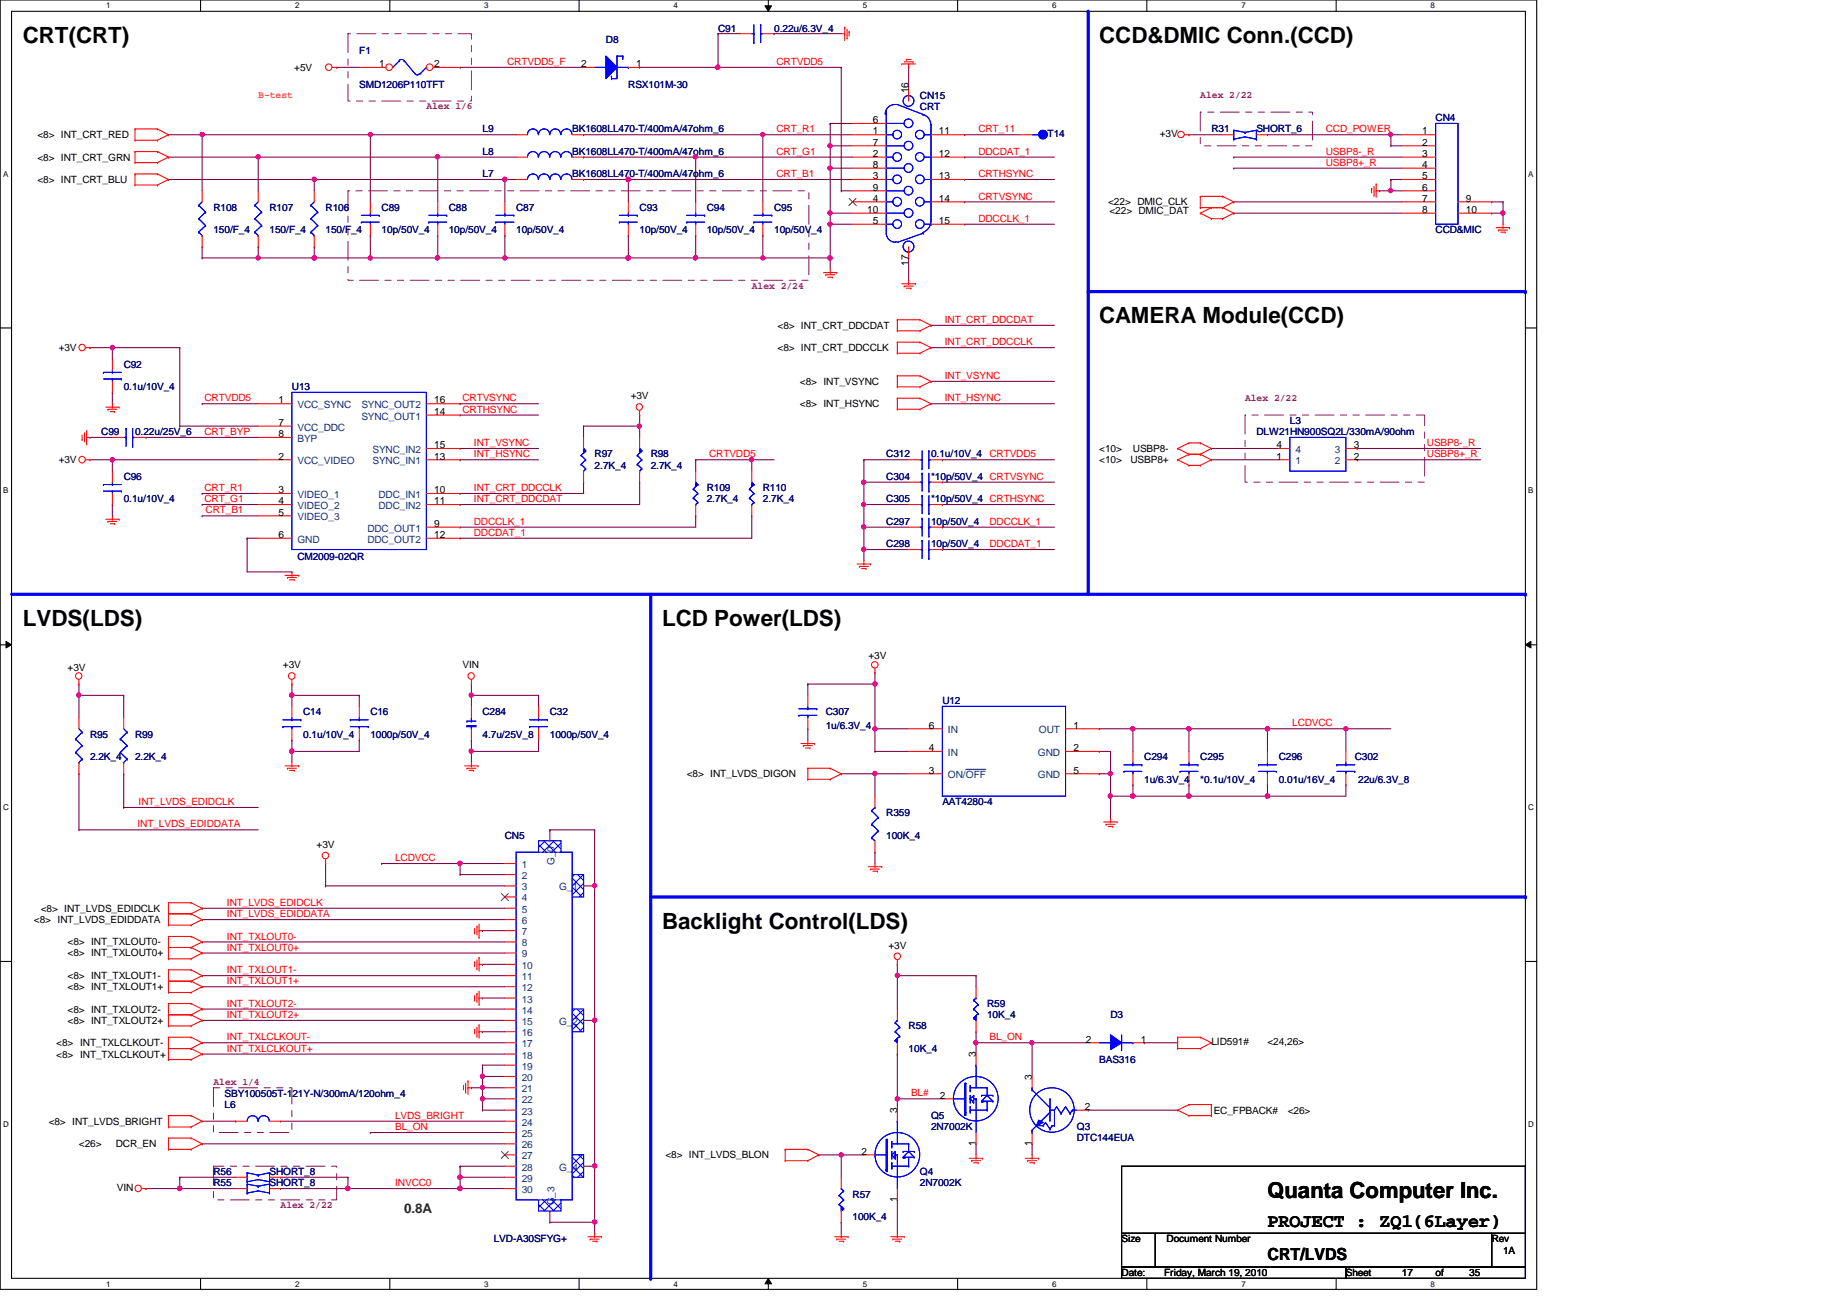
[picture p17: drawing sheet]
<svg xmlns="http://www.w3.org/2000/svg" width="297mm" height="210mm" viewBox="0 0 297 210" stroke-linecap="round" stroke-linejoin="round" font-family="sans-serif">
<defs><g id="words">
<g font-size="3.6">
<text x="3.7" y="6.9">CRT(CRT)</text>
<text x="176.8" y="6.9">CCD&amp;DMIC Conn.(CCD)</text>
<text x="176.8" y="52">CAMERA Module(CCD)</text>
<text x="3.7" y="100.7">LVDS(LDS)</text>
<text x="106.5" y="100.7">LCD Power(LDS)</text>
<text x="106.5" y="149.4">Backlight Control(LDS)</text>
<text x="203.8" y="192.7">Quanta Computer Inc.</text>
</g>
<text font-size="3" x="203.8" y="197.3">PROJECT : ZQ1(6Layer)</text>
<text font-size="2.7" x="203.8" y="202.6">CRT/LVDS</text>
<text font-size="2.2" fill="#008000" x="65" y="195">0.8A</text>
<g font-size="1.6" fill="#000080">
<text x="115.5" y="5.1">C91</text>
<text x="124.5" y="5.1">0.22u/6.3V_4</text>
<text x="57.8" y="8.7">F1</text>
<text x="97.4" y="6.9">D8</text>
<text x="57.8" y="14.1">SMD1206P110TFT</text>
<text x="101" y="14.1">RSX101M-30</text>
<text x="148" y="15.9">CN15</text>
<text x="148" y="17.7">CRT</text>
<text x="77.6" y="21.3">L9</text>
<text x="92" y="21.3">BK1608LL470-T/400mA/47ohm_6</text>
<text x="168.5" y="22">T14</text>
<text x="194.8" y="21.3">R31</text>
<text x="202.1" y="21.3">SHORT_6</text>
<text x="230.9" y="19.5">CN4</text>
<text x="77.6" y="28.5">L7</text>
<text x="77.6" y="24.9">L8</text>
<text x="92" y="28.5">BK1608LL470-T/400mA/47ohm_6</text>
<text x="92" y="24.9">BK1608LL470-T/400mA/47ohm_6</text>
<text x="34.3" y="33.9">R108</text>
<text x="43.3" y="33.9">R107</text>
<text x="52.4" y="33.9">R106</text>
<text x="61.4" y="33.9">C89</text>
<text x="72.2" y="33.9">C88</text>
<text x="83" y="33.9">C87</text>
<text x="102.9" y="33.9">C93</text>
<text x="113.7" y="33.9">C94</text>
<text x="124.5" y="33.9">C95</text>
<text x="34.3" y="37.5">150/F_4</text>
<text x="43.3" y="37.5">150/F_4</text>
<text x="52.4" y="37.5">150/F_4</text>
<text x="61.4" y="37.5">10p/50V_4</text>
<text x="72.2" y="37.5">10p/50V_4</text>
<text x="83" y="37.5">10p/50V_4</text>
<text x="102.9" y="37.5">10p/50V_4</text>
<text x="113.7" y="37.5">10p/50V_4</text>
<text x="124.5" y="37.5">10p/50V_4</text>
<text x="230.9" y="37.5">CCD&amp;MIC</text>
<text x="19.9" y="59.2">C92</text>
<text x="19.9" y="62.8">0.1u/10V_4</text>
<text x="46.9" y="62.8">U13</text>
<text x="16.3" y="70">C99</text>
<text x="21.7" y="70">0.22u/25V_6</text>
<text x="202.1" y="70">DLW21HN900SQ2L/330mA/90ohm</text>
<text x="207.4" y="68.2">L3</text>
<text x="19.9" y="77.2">C96</text>
<text x="95.6" y="73.6">R97</text>
<text x="95.6" y="75.4">2.7K_4</text>
<text x="104.6" y="73.6">R98</text>
<text x="104.6" y="75.4">2.7K_4</text>
<text x="142.5" y="77.2">C304</text>
<text x="142.5" y="73.6">C312</text>
<text x="149.7" y="77.2">*10p/50V_4 CRTVSYNC</text>
<text x="149.7" y="73.6">0.1u/10V_4</text>
<text x="19.9" y="80.8">0.1u/10V_4</text>
<text x="113.7" y="79">R109</text>
<text x="113.7" y="80.8">2.7K_4</text>
<text x="122.7" y="79">R110</text>
<text x="122.7" y="80.8">2.7K_4</text>
<text x="142.5" y="80.8">C305</text>
<text x="149.7" y="80.8">*10p/50V_4 CRTHSYNC</text>
<text x="142.5" y="88">C298</text>
<text x="142.5" y="84.4">C297</text>
<text x="149.7" y="88">10p/50V_4</text>
<text x="149.7" y="84.4">10p/50V_4</text>
<text x="47.8" y="90">CM2009-02QR</text>
<text x="151.6" y="113.3">U12</text>
<text x="14.5" y="118.7">R95</text>
<text x="21.7" y="118.7">R99</text>
<text x="48.8" y="115.1">C14</text>
<text x="48.8" y="118.7">0.1u/10V_4</text>
<text x="59.6" y="115.1">C16</text>
<text x="59.6" y="118.7">1000p/50V_4</text>
<text x="77.6" y="118.7">4.7u/25V_8</text>
<text x="77.6" y="115.1">C284</text>
<text x="88.4" y="115.1">C32</text>
<text x="88.4" y="118.7">1000p/50V_4</text>
<text x="132.8" y="115.1">C307</text>
<text x="132.8" y="117.2">1u/6.3V_4</text>
<text x="14.5" y="122.3">2.2K_4</text>
<text x="21.7" y="122.3">2.2K_4</text>
<text x="184" y="122.3">C294</text>
<text x="184" y="125.9">1u/6.3V_4</text>
<text x="193" y="122.3">C295</text>
<text x="193" y="125.9">*0.1u/10V_4</text>
<text x="205.7" y="122.3">C296</text>
<text x="205.7" y="125.9">0.01u/16V_4</text>
<text x="217.9" y="122.3">C302</text>
<text x="218.4" y="125.9">22u/6.3V_8</text>
<text x="142.5" y="131.3">R359</text>
<text x="151.6" y="129.5">AAT4280-4</text>
<text x="81.2" y="134.9">CN5</text>
<text x="142.5" y="134.9">100K_4</text>
<text x="158.7" y="162">R59</text>
<text x="146.1" y="165.6">R58</text>
<text x="158.7" y="163.7">10K_4</text>
<text x="178.6" y="163.7">D3</text>
<text x="146.1" y="169.2">10K_4</text>
<text x="176.8" y="171">BAS316</text>
<text x="36.1" y="178.2">L6</text>
<text x="36.1" y="176.4">SBY100505T-121Y-N/300mA/120ohm_4</text>
<text x="149.7" y="180">Q5</text>
<text x="149.7" y="181.8">2N7002K</text>
<text x="173.2" y="181.8">Q3</text>
<text x="173.2" y="183.6">DTC144EUA</text>
<text x="34.3" y="190.8">R55</text>
<text x="34.3" y="189">R56</text>
<text x="43.3" y="190.8">SHORT_8</text>
<text x="43.3" y="189">SHORT_8</text>
<text x="148" y="189">Q4</text>
<text x="148" y="190.8">2N7002K</text>
<text x="137.1" y="192.6">R57</text>
<text x="137.1" y="196.2">100K_4</text>
<text x="79.4" y="199.8">LVD-A30SFYG+</text>
</g>
<g font-size="1.6">
<text x="47.3" y="11.4">+5V</text>
<text x="61" y="10.8">1</text>
<text x="69.8" y="10.8">2</text>
<text x="93.5" y="10.8">2</text>
<text x="102.3" y="10.8">1</text>
<text x="146.1" y="15" transform="rotate(-90 146.1 15)">16</text>
<text x="6" y="22.2">&lt;8&gt; INT_CRT_RED</text>
<text x="140.4" y="21.6">1</text>
<text x="140.4" y="19.8">6</text>
<text x="140.4" y="23.4">7</text>
<text x="151" y="21.6">11</text>
<text x="186.5" y="22">+3V</text>
<text x="228.7" y="21.6">1</text>
<text x="228.7" y="23.4">2</text>
<text x="6" y="29.4">&lt;8&gt; INT_CRT_BLU</text>
<text x="6" y="25.8">&lt;8&gt; INT_CRT_GRN</text>
<text x="140.4" y="25.2">2</text>
<text x="140.4" y="28.8">3</text>
<text x="140.4" y="27">8</text>
<text x="151" y="28.8">13</text>
<text x="151" y="25.2">12</text>
<text x="228.7" y="25.2">3</text>
<text x="228.7" y="27">4</text>
<text x="228.7" y="28.8">5</text>
<text x="139.5" y="34.2">10</text>
<text x="140.4" y="32.4">4</text>
<text x="140.4" y="30.6">9</text>
<text x="151" y="32.4">14</text>
<text x="178.2" y="33">&lt;22&gt; DMIC_CLK</text>
<text x="178.4" y="34.5">&lt;22&gt; DMIC_DAT</text>
<text x="228.7" y="30.6">6</text>
<text x="228.7" y="32.4">7</text>
<text x="228.7" y="34.2">8</text>
<text x="235.8" y="32.4">9</text>
<text x="235.8" y="34.2">10</text>
<text x="140.4" y="36">5</text>
<text x="151" y="36">15</text>
<text x="146.1" y="42.8" transform="rotate(-90 146.1 42.8)">17</text>
<text x="125" y="52.9">&lt;8&gt; INT_CRT_DDCDAT</text>
<text x="9.4" y="56.5">+3V</text>
<text x="125" y="56.5">&lt;8&gt; INT_CRT_DDCCLK</text>
<text x="44.8" y="64.9">1</text>
<text x="69.8" y="64.9">16</text>
<text x="101.4" y="64.2">+3V</text>
<text x="128.6" y="65.5">&lt;8&gt; INT_HSYNC</text>
<text x="128.6" y="61.9">&lt;8&gt; INT_VSYNC</text>
<text x="44.8" y="68.5">7</text>
<text x="44.8" y="70.3">8</text>
<text x="69.8" y="66.7">14</text>
<text x="9.4" y="74.5">+3V</text>
<text x="44.8" y="73.9">2</text>
<text x="69.8" y="72.1">15</text>
<text x="69.8" y="73.9">13</text>
<text x="176.8" y="74.5">&lt;10&gt;</text>
<text x="176.8" y="72.7">&lt;10&gt;</text>
<text x="181.8" y="74.5">USBP8+</text>
<text x="182.2" y="72.7">USBP8-</text>
<text x="205.3" y="73.9">1</text>
<text x="205.3" y="72.1">4</text>
<text x="217.7" y="72.1">3</text>
<text x="217.7" y="73.9">2</text>
<text x="44.8" y="79.3">3</text>
<text x="44.8" y="81.1">4</text>
<text x="44.8" y="82.9">5</text>
<text x="69.8" y="79.3">10</text>
<text x="69.8" y="81.1">11</text>
<text x="44.8" y="86.5">6</text>
<text x="69.8" y="84.8">9</text>
<text x="69.8" y="86.5">12</text>
<text x="10.9" y="107.9">+3V</text>
<text x="45.5" y="107.5">+3V</text>
<text x="74.4" y="107.5">VIN</text>
<text x="139.7" y="106">+3V</text>
<text x="149.4" y="117.2">6</text>
<text x="172.6" y="117.2">1</text>
<text x="110.4" y="125">&lt;8&gt; INT_LVDS_DIGON</text>
<text x="149.4" y="124.4">3</text>
<text x="149.4" y="120.8">4</text>
<text x="172.6" y="120.8">2</text>
<text x="172.6" y="124.4">5</text>
<text x="50.9" y="136.4">+3V</text>
<text x="5.5" y="148.4">&lt;8&gt; INT_LVDS_EDIDDATA</text>
<text x="6.6" y="146.6">&lt;8&gt; INT_LVDS_EDIDCLK</text>
<text x="10.9" y="153.8">&lt;8&gt; INT_TXLOUT0+</text>
<text x="10.9" y="152.1">&lt;8&gt; INT_TXLOUT0-</text>
<text x="142.9" y="152.6">+3V</text>
<text x="10.9" y="157.4">&lt;8&gt; INT_TXLOUT1-</text>
<text x="10.9" y="159.3">&lt;8&gt; INT_TXLOUT1+</text>
<text x="10.9" y="164.7">&lt;8&gt; INT_TXLOUT2+</text>
<text x="10.9" y="162.9">&lt;8&gt; INT_TXLOUT2-</text>
<text x="174.6" y="167.7">2</text>
<text x="183.5" y="167.7">1</text>
<text x="9.1" y="170.1">&lt;8&gt; INT_TXLCLKOUT+</text>
<text x="9.1" y="168.3">&lt;8&gt; INT_TXLCLKOUT-</text>
<text x="156.9" y="170.1" transform="rotate(-90 156.9 170.1)">3</text>
<text x="165.9" y="173.7" transform="rotate(-90 165.9 173.7)">3</text>
<text x="194.8" y="168.1">LID591#</text>
<text x="203.8" y="168.1">&lt;24,26&gt;</text>
<text x="144.3" y="179.1" transform="rotate(-90 144.3 179.1)">3</text>
<text x="151.2" y="176.7">2</text>
<text x="174.5" y="178.5">2</text>
<text x="195.2" y="179.1">EC_FPBACK#</text>
<text x="207.1" y="179.1">&lt;26&gt;</text>
<text x="7.8" y="180.9">&lt;8&gt; INT_LVDS_BRIGHT</text>
<text x="12.7" y="184.5">&lt;26&gt;</text>
<text x="18.6" y="184.5">DCR_EN</text>
<text x="138.6" y="185.7">2</text>
<text x="156.9" y="184.3" transform="rotate(-90 156.9 184.3)">1</text>
<text x="165.9" y="184.3" transform="rotate(-90 165.9 184.3)">1</text>
<text x="18.8" y="191.5">VIN</text>
<text x="107" y="186.3">&lt;8&gt; INT_LVDS_BLON</text>
<text x="144.3" y="193.3" transform="rotate(-90 144.3 193.3)">1</text>
<text x="180.4" y="199.8">Size</text>
<text x="187.6" y="199.8">Document Number</text>
<text x="239.9" y="199.8">Rev</text>
<text x="241.7" y="201.6">1A</text>
<text x="180.4" y="205.2">Date:</text>
<text x="187.2" y="205.2">Friday, March 19, 2010</text>
<text x="216.4" y="205.2">Sheet</text>
<text x="225.5" y="205.2">17</text>
<text x="230.9" y="205.2">of</text>
<text x="236.3" y="205.2">35</text>
</g>
<g font-size="1.6" fill="#f00">
<text x="81.6" y="10.5">CRTVDD5_F</text>
<text x="124.9" y="10.5">CRTVDD5</text>
<text x="124.9" y="21.3">CRT_R1</text>
<text x="157.3" y="21.3">CRT_11</text>
<text x="213.2" y="21.3">CCD_POWER</text>
<text x="124.9" y="24.9">CRT_G1</text>
<text x="124.9" y="28.5">CRT_B1</text>
<text x="157.3" y="24.9">DDCDAT_1</text>
<text x="157.3" y="28.5">CRTHSYNC</text>
<text x="213.2" y="24.9">USBP8-_R</text>
<text x="213.2" y="26.7">USBP8+_R</text>
<text x="157.3" y="35.7">DDCCLK_1</text>
<text x="157.3" y="32.1">CRTVSYNC</text>
<text x="151.9" y="51.9">INT_CRT_DDCDAT</text>
<text x="151.9" y="55.5">INT_CRT_DDCCLK</text>
<text x="32.9" y="64.6">CRTVDD5</text>
<text x="74.4" y="64.6">CRTVSYNC</text>
<text x="151.9" y="61">INT_VSYNC</text>
<text x="151.9" y="64.6">INT_HSYNC</text>
<text x="32.9" y="70">CRT_BYP</text>
<text x="74.4" y="66.4">CRTHSYNC</text>
<text x="76.2" y="71.8">INT_VSYNC</text>
<text x="229.5" y="71.8">USBP8-_R</text>
<text x="76.2" y="73.6">INT_HSYNC</text>
<text x="114" y="73.6">CRTVDD5</text>
<text x="159.1" y="73.6">CRTVDD5</text>
<text x="229.5" y="73.6">USBP8+_R</text>
<text x="32.9" y="79">CRT_R1</text>
<text x="32.9" y="80.8">CRT_G1</text>
<text x="33.1" y="82.6">CRT_B1</text>
<text x="76.2" y="80.8">INT_CRT_DDCDAT</text>
<text x="76.2" y="79">INT_CRT_DDCCLK</text>
<text x="76.2" y="86.2">DDCDAT_1</text>
<text x="76.2" y="84.4">DDCCLK_1</text>
<text x="159.1" y="88">DDCDAT_1</text>
<text x="159.1" y="84.4">DDCCLK_1</text>
<text x="207.8" y="116.8">LCDVCC</text>
<text x="22.3" y="129.5">INT_LVDS_EDIDCLK</text>
<text x="22.1" y="133.1">INT_LVDS_EDIDDATA</text>
<text x="63.5" y="138.5">LCDVCC</text>
<text x="36.5" y="147.5">INT_LVDS_EDIDDATA</text>
<text x="36.5" y="145.7">INT_LVDS_EDIDCLK</text>
<text x="36.5" y="151.1">INT_TXLOUT0-</text>
<text x="36.5" y="152.9">INT_TXLOUT0+</text>
<text x="36.5" y="161.9">INT_TXLOUT2-</text>
<text x="36.5" y="158.3">INT_TXLOUT1+</text>
<text x="36.5" y="156.5">INT_TXLOUT1-</text>
<text x="36.5" y="163.7">INT_TXLOUT2+</text>
<text x="36.5" y="167.3">INT_TXLCLKOUT-</text>
<text x="159.1" y="167.3">BL_ON</text>
<text x="36.5" y="169.2">INT_TXLCLKOUT+</text>
<text x="63.5" y="180">LVDS_BRIGHT</text>
<text x="146.5" y="176.4">BL#</text>
<text x="63.5" y="181.8">BL_ON</text>
<text x="63.5" y="190.8">INVCC0</text>
</g>
<text font-size="1.6" fill="#ff8000" x="41.5" y="15.8">B-test</text>
<g font-size="1.6" fill="#800080">
<text x="68.6" y="17.6">Alex 1/6</text>
<text x="193" y="15.8">Alex 2/22</text>
<text x="120.9" y="46.4">Alex 2/24</text>
<text x="200.2" y="64.5">Alex 2/22</text>
<text x="34.3" y="174.5">Alex 1/4</text>
<text x="45.1" y="194.4">Alex 2/22</text>
</g>
<g font-size="1.6" fill="#004080">
<text x="47.8" y="65.7">VCC_SYNC</text>
<text x="58.1" y="65.7">SYNC_OUT2</text>
<text x="47.8" y="69.3">VCC_DDC</text>
<text x="47.8" y="71.1">BYP</text>
<text x="58.1" y="67.5">SYNC_OUT1</text>
<text x="47.8" y="74.7">VCC_VIDEO</text>
<text x="59.9" y="72.9">SYNC_IN2</text>
<text x="59.9" y="74.7">SYNC_IN1</text>
<text x="208.3" y="74.7">1</text>
<text x="208.3" y="72.9">4</text>
<text x="214.7" y="72.9">3</text>
<text x="214.7" y="74.7">2</text>
<text x="47.8" y="80.1">VIDEO_1</text>
<text x="47.8" y="81.9">VIDEO_2</text>
<text x="47.8" y="83.7">VIDEO_3</text>
<text x="60.9" y="80.1">DDC_IN1</text>
<text x="60.9" y="81.9">DDC_IN2</text>
<text x="47.8" y="87.3">GND</text>
<text x="59.1" y="85.5">DDC_OUT1</text>
<text x="59.1" y="87.3">DDC_OUT2</text>
<text x="152.4" y="117.9">IN</text>
<text x="167.1" y="117.9">OUT</text>
<text x="152.4" y="125.2">ON/OFF</text>
<text x="152.4" y="121.6">IN</text>
<text x="166.9" y="121.6">GND</text>
<text x="166.9" y="125.2">GND</text>
<text x="83.9" y="139.6">1</text>
<text x="83.9" y="143.2">3</text>
<text x="83.9" y="141.4">2</text>
<text x="89.2" y="139.2" transform="rotate(-90 89.2 139.2)">G_0</text>
<text x="89.9" y="143.2">G_1</text>
<text x="83.9" y="146.8">5</text>
<text x="83.9" y="145">4</text>
<text x="83.9" y="148.6">6</text>
<text x="83.9" y="150.4">7</text>
<text x="83.9" y="154">9</text>
<text x="83.9" y="152.2">8</text>
<text x="83.9" y="155.8">10</text>
<text x="83.9" y="157.6">11</text>
<text x="83.9" y="161.2">13</text>
<text x="83.9" y="159.4">12</text>
<text x="83.9" y="164.8">15</text>
<text x="83.9" y="163">14</text>
<text x="83.9" y="166.7">16</text>
<text x="89.9" y="164.8">G_2</text>
<text x="83.9" y="168.4">17</text>
<text x="83.9" y="172">19</text>
<text x="83.9" y="170.3">18</text>
<text x="83.9" y="173.9">20</text>
<text x="83.9" y="175.7">21</text>
<text x="83.9" y="179.3">23</text>
<text x="83.9" y="177.5">22</text>
<text x="83.9" y="182.9">25</text>
<text x="83.9" y="181.1">24</text>
<text x="83.9" y="184.7">26</text>
<text x="83.9" y="186.5">27</text>
<text x="83.9" y="190.1">29</text>
<text x="83.9" y="188.3">28</text>
<text x="83.9" y="191.9">30</text>
<text x="89.9" y="188.3">G_4</text>
<text x="89.2" y="193.9" transform="rotate(-90 89.2 193.9)">G_3</text>
</g>
<g font-size="1.3">
<text x="17.1" y="1.4">1</text>
<text x="47.5" y="1.4">2</text>
<text x="77.9" y="1.4">3</text>
<text x="108.3" y="1.4">4</text>
<text x="138.8" y="1.4">5</text>
<text x="169.2" y="1.4">6</text>
<text x="199.6" y="1.4">7</text>
<text x="230.1" y="1.4">8</text>
<text x=".5" y="28.4">A</text>
<text x="245.8" y="28.4">A</text>
<text x=".5" y="79.3">B</text>
<text x="245.8" y="79.3">B</text>
<text x=".5" y="130.3">C</text>
<text x="245.8" y="130.3">C</text>
<text x=".5" y="181.2">D</text>
<text x="245.8" y="181.2">D</text>
<text x="17.1" y="207">1</text>
<text x="47.5" y="207">2</text>
<text x="77.9" y="207">3</text>
<text x="108.3" y="207">4</text>
<text x="138.8" y="207">5</text>
<text x="169.2" y="207">6</text>
<text x="199.6" y="207">7</text>
<text x="230.1" y="207">8</text>
</g>
</g></defs>
<path d="M0 0h247.1v207.4h-247.1zM1.9 1.8h243.4v203.8h-243.4z" fill="none" stroke="#000" stroke-width=".17"/>
<g fill="#fff">
<path d="M17.1 .2h.6v1.4h-.6z"/>
<path d="M17.1 205.8h.6v1.4h-.6z"/>
</g>
<path d="M32.3 0v1.8M32.3 205.6v1.8" fill="none" stroke="#000" stroke-width=".17"/>
<g fill="#fff">
<path d="M47.5 .2h.6v1.4h-.6z"/>
<path d="M47.5 205.8h.6v1.4h-.6z"/>
</g>
<path d="M62.7 0v1.8M62.7 205.6v1.8" fill="none" stroke="#000" stroke-width=".17"/>
<g fill="#fff">
<path d="M77.9 .2h.7v1.4h-.7z"/>
<path d="M77.9 205.8h.7v1.4h-.7z"/>
</g>
<path d="M93.1 0v1.8M93.1 205.6v1.8" fill="none" stroke="#000" stroke-width=".17"/>
<g fill="#fff">
<path d="M108.3 .2h.7v1.4h-.7z"/>
<path d="M108.3 205.8h.7v1.4h-.7z"/>
</g>
<path d="M123.6 0v1.8M123.6 205.6v1.8" fill="none" stroke="#000" stroke-width=".17"/>
<path d="M123 .9h1.1l-.5 .9zM123.6 205.6l.5 .9h-1.1z" fill="#000"/>
<path d="M123 .9h1.1l-.5 .9zM123.6 205.6l.5 .9h-1.1z" fill="none" stroke="#000" stroke-width=".16"/>
<g fill="#fff">
<path d="M138.8 .2h.6v1.4h-.6z"/>
<path d="M138.8 205.8h.6v1.4h-.6z"/>
</g>
<path d="M154 0v1.8M154 205.6v1.8" fill="none" stroke="#000" stroke-width=".17"/>
<g fill="#fff">
<path d="M169.2 .2h.7v1.4h-.7z"/>
<path d="M169.2 205.8h.7v1.4h-.7z"/>
</g>
<path d="M184.4 0v1.8M184.4 205.6v1.8" fill="none" stroke="#000" stroke-width=".17"/>
<g fill="#fff">
<path d="M199.6 .2h.7v1.4h-.7z"/>
<path d="M199.6 205.8h.7v1.4h-.7z"/>
</g>
<path d="M214.9 0v1.8M214.9 205.6v1.8" fill="none" stroke="#000" stroke-width=".17"/>
<g fill="#fff">
<path d="M230.1 .2h.7v1.4h-.7z"/>
<path d="M230.1 205.8h.7v1.4h-.7z"/>
<path d="M.5 27.3h.8v1.4h-.8z"/>
<path d="M245.8 27.3h.8v1.4h-.8z"/>
<path d="M.5 78.2h.8v1.4h-.8z"/>
<path d="M245.8 78.2h.8v1.4h-.8z"/>
</g>
<path d="M0 52.7h1.9M245.3 52.7h1.8" fill="none" stroke="#000" stroke-width=".17"/>
<g fill="#fff">
<path d="M.5 129.2h.9v1.4h-.9z"/>
<path d="M245.8 129.2h.9v1.4h-.9z"/>
</g>
<path d="M0 103.7h1.9M245.3 103.7h1.8" fill="none" stroke="#000" stroke-width=".17"/>
<path d="M1 103.2l.9 .5-.9 .5zM245.3 103.7l.9-.5v1z" fill="#000"/>
<path d="M1 103.2l.9 .5-.9 .5zM245.3 103.7l.9-.5v1z" fill="none" stroke="#000" stroke-width=".16"/>
<g fill="#fff">
<path d="M.5 180.1h.9v1.4h-.9z"/>
<path d="M245.8 180.1h.9v1.4h-.9z"/>
</g>
<path d="M0 154.6h1.9M245.3 154.6h1.8" fill="none" stroke="#000" stroke-width=".17"/>
<path d="M135.3 185.8h.1M135.3 185.8h3.6" fill="none" stroke="#800040" stroke-width=".17"/>
<circle cx="135.3" cy="185.8" r=".34" fill="#f0f"/>
<circle cx="135.3" cy="185.8" r=".34" fill="none" stroke="#f0f" stroke-width=".17"/>
<path d="M144.3 156.9h.1M144.3 156.9v5.4" fill="none" stroke="#800040" stroke-width=".17"/>
<circle cx="144.3" cy="156.9" r=".34" fill="#f0f"/>
<circle cx="144.3" cy="156.9" r=".34" fill="none" stroke="#f0f" stroke-width=".17"/>
<path d="M144.3 176.7h.1M144.3 169.5h.1M144.3 169.5v9.1M144.3 176.7h7.2" fill="none" stroke="#800040" stroke-width=".17"/>
<circle cx="144.3" cy="176.7" r=".34" fill="#f0f"/>
<circle cx="144.3" cy="176.7" r=".34" fill="none" stroke="#f0f" stroke-width=".17"/>
<path d="M144.3 156.9h.1M144.3 156.9h12.7M157 156.9h.1M157 156.9v1.8M157 165.9h.1M157 165.9v1.8M175 178.6h.1M175 178.6h14.4M157 184h.1M157 184v1.8M166 184h.1M166 184v1.8" fill="none" stroke="#800040" stroke-width=".17"/>
<circle cx="156.9" cy="167.7" r=".34" fill="#f0f"/>
<circle cx="156.9" cy="167.7" r=".34" fill="none" stroke="#f0f" stroke-width=".17"/>
<path d="M157 167.7h.1M157 167.7v1.8M166 167.7h.1M166 167.7h9M135.3 196.6h.1M135.3 196.6v1.8M144.3 193h.1M144.3 193v5.4" fill="none" stroke="#800040" stroke-width=".17"/>
<circle cx="165.9" cy="167.7" r=".34" fill="#f0f"/>
<circle cx="165.9" cy="167.7" r=".34" fill="none" stroke="#f0f" stroke-width=".17"/>
<path d="M203.8 117.2h.1M203.8 117.2h12.6M166 167.7h.1M166 167.7v5.4M184 167.7h.1M184 167.7h5.4M131.7 185.8h.1M131.7 185.8h3.6M135.3 185.8h.1M135.3 185.8v3.6" fill="none" stroke="#800040" stroke-width=".17"/>
<circle cx="203.8" cy="117.2" r=".34" fill="#f0f"/>
<circle cx="203.8" cy="117.2" r=".34" fill="none" stroke="#f0f" stroke-width=".17"/>
<path d="M178.6 128.1h.1M178.6 124.5h.1M178.6 128.1h3.6M178.6 124.5v3.6" fill="none" stroke="#800040" stroke-width=".17"/>
<circle cx="178.6" cy="124.4" r=".34" fill="#f0f"/>
<circle cx="178.6" cy="124.4" r=".34" fill="none" stroke="#f0f" stroke-width=".17"/>
<path d="M140.7 124.5h.1M140.7 124.5h5.4M203.8 128.1h.1M203.8 128.1h12.6" fill="none" stroke="#800040" stroke-width=".17"/>
<circle cx="140.7" cy="124.4" r=".34" fill="#f0f"/>
<circle cx="140.7" cy="124.4" r=".34" fill="none" stroke="#f0f" stroke-width=".17"/>
<path d="M140.7 110h.1M140.7 110v7.2M135.3 124.5h.1M135.3 124.5h5.4" fill="none" stroke="#800040" stroke-width=".17"/>
<circle cx="140.7" cy="110" r=".35" fill="#f0f"/>
<circle cx="140.7" cy="110" r=".35" fill="none" stroke="#f0f" stroke-width=".17"/>
<path d="M140.7 124.5h.1M140.7 137.1h.1M140.7 124.5v3.6M140.7 137.1v1.8M191.2 128.1h.1M191.2 128.1h12.6M216.4 126.2h.1M216.4 126.2v1.9" fill="none" stroke="#800040" stroke-width=".17"/>
<circle cx="203.8" cy="128" r=".35" fill="#f0f"/>
<circle cx="203.8" cy="128" r=".35" fill="none" stroke="#f0f" stroke-width=".17"/>
<path d="M216.4 117.2h.1M216.4 117.2h7.3" fill="none" stroke="#800040" stroke-width=".17"/>
<circle cx="216.4" cy="117.2" r=".34" fill="#f0f"/>
<circle cx="216.4" cy="117.2" r=".34" fill="none" stroke="#f0f" stroke-width=".17"/>
<path d="M140.7 117.2h.1M140.7 117.2v3.7M178.6 120.9h.1M178.6 120.9v3.6M182.2 126.2h.1M182.2 126.2v1.9" fill="none" stroke="#800040" stroke-width=".17"/>
<circle cx="140.7" cy="117.2" r=".34" fill="#f0f"/>
<circle cx="140.7" cy="117.2" r=".34" fill="none" stroke="#f0f" stroke-width=".17"/>
<path d="M182.2 117.2h.1M182.2 117.2v3.7M191.2 117.2h.1M191.2 117.2h12.6M176.8 124.5h.1M176.8 124.5h1.8" fill="none" stroke="#800040" stroke-width=".17"/>
<circle cx="203.8" cy="117.2" r=".34" fill="#f0f"/>
<circle cx="203.8" cy="117.2" r=".34" fill="none" stroke="#f0f" stroke-width=".17"/>
<circle cx="191.2" cy="117.2" r=".36" fill="#f0f"/>
<circle cx="191.2" cy="117.2" r=".36" fill="none" stroke="#f0f" stroke-width=".17"/>
<path d="M176.8 117.2h.1M176.8 117.2h5.4" fill="none" stroke="#800040" stroke-width=".17"/>
<circle cx="182.2" cy="117.2" r=".36" fill="#f0f"/>
<circle cx="182.2" cy="117.2" r=".36" fill="none" stroke="#f0f" stroke-width=".17"/>
<path d="M129.9 117.2h.1M129.9 117.2v1.8M203.8 117.2h.1M203.8 117.2v3.7M216.4 117.2h.1M216.4 117.2v3.7M176.8 120.9h.1M176.8 120.9h1.8M178.6 128.1h.1M178.6 128.1v3.6M191.2 126.2h.1M191.2 126.2v1.9" fill="none" stroke="#800040" stroke-width=".17"/>
<circle cx="178.5" cy="128" r=".35" fill="#f0f"/>
<circle cx="178.5" cy="128" r=".35" fill="none" stroke="#f0f" stroke-width=".17"/>
<g fill="none" stroke="#800040" stroke-width=".17">
<path d="M129.9 110h.1M129.9 110v1.8M140.7 108.2h.1M140.7 117.2h.1M140.7 108.2v1.8h-10.8M140.7 117.2h5.4M182.2 117.2h.1M182.2 117.2h9M191.2 117.2h.1M191.2 117.2v3.7M140.7 120.9h.1M140.7 120.9h5.4"/>
<path d="M182.2 128.1h.1M182.2 128.1h9M203.8 126.2h.1M203.8 126.2v1.9"/>
</g>
<circle cx="191.2" cy="128" r=".37" fill="#f0f"/>
<circle cx="191.2" cy="128" r=".37" fill="none" stroke="#f0f" stroke-width=".17"/>
<circle cx="182.2" cy="128" r=".37" fill="#f0f"/>
<circle cx="182.2" cy="128" r=".37" fill="none" stroke="#f0f" stroke-width=".17"/>
<path d="M115.5 10.8h.1M115.5 10.8h19.8" fill="none" stroke="#800040" stroke-width=".17"/>
<circle cx="115.4" cy="10.8" r=".35" fill="#f0f"/>
<circle cx="115.4" cy="10.8" r=".35" fill="none" stroke="#f0f" stroke-width=".17"/>
<path d="M74 10.8h.1M74 10.8h19.8M41.5 41.5h.1M41.5 41.5h9" fill="none" stroke="#800040" stroke-width=".17"/>
<circle cx="50.5" cy="41.5" r=".34" fill="#f0f"/>
<circle cx="50.5" cy="41.5" r=".34" fill="none" stroke="#f0f" stroke-width=".17"/>
<circle cx="41.5" cy="41.5" r=".34" fill="#f0f"/>
<circle cx="41.5" cy="41.5" r=".34" fill="none" stroke="#f0f" stroke-width=".17"/>
<g fill="none" stroke="#800040" stroke-width=".17">
<path d="M146.1 10.8h.1M146.1 10.8v3.6M32.5 39.7h.1M32.5 21.7h.1M32.5 21.7v9M32.5 39.7v1.8M41.5 39.7h.1M41.5 25.3h.1M41.5 25.3v5.4M41.5 39.7v1.8h-9M50.5 39.7h.1M50.5 28.9h.1"/>
<path d="M50.5 28.9v1.8M50.5 39.7v1.8M81.2 28.9h.1M81.2 28.9h1.8M133.5 36.1h.1M133.5 36.1v5.4M155.1 21.7h.1M155.1 21.7h9.1M32.5 41.5h.1M146.1 41.5h.1M146.1 41.5v3.6M93.8 68.5h.1"/>
<path d="M93.8 77.6h.1M93.8 68.5v1.9M93.8 77.6v1.8M102.9 68.5h.1M102.9 77.6h.1M102.9 68.5v1.9M102.9 77.6v3.6M39.7 86.6h.1M39.7 86.6h1.8M111.9 83h.1M111.9 83v1.8"/>
</g>
<circle cx="133.5" cy="41.5" r=".34" fill="#f0f"/>
<circle cx="133.5" cy="41.5" r=".34" fill="none" stroke="#f0f" stroke-width=".17"/>
<circle cx="133.5" cy="36.1" r=".34" fill="#f0f"/>
<circle cx="133.5" cy="36.1" r=".34" fill="none" stroke="#f0f" stroke-width=".17"/>
<path d="M59.6 21.7h.1M59.6 21.7h23.4" fill="none" stroke="#800040" stroke-width=".17"/>
<circle cx="59.6" cy="21.6" r=".34" fill="#f0f"/>
<circle cx="59.6" cy="21.6" r=".34" fill="none" stroke="#f0f" stroke-width=".17"/>
<path d="M133.5 23.5h.1M133.5 23.5v3.6" fill="none" stroke="#800040" stroke-width=".17"/>
<circle cx="133.5" cy="23.4" r=".34" fill="#f0f"/>
<circle cx="133.5" cy="23.4" r=".34" fill="none" stroke="#f0f" stroke-width=".17"/>
<path d="M59.6 41.5h.1M59.6 41.5h10.8" fill="none" stroke="#800040" stroke-width=".17"/>
<circle cx="70.4" cy="41.5" r=".34" fill="#f0f"/>
<circle cx="70.4" cy="41.5" r=".34" fill="none" stroke="#f0f" stroke-width=".17"/>
<circle cx="59.6" cy="41.5" r=".34" fill="#f0f"/>
<circle cx="59.6" cy="41.5" r=".34" fill="none" stroke="#f0f" stroke-width=".17"/>
<path d="M101 28.9h.1M101 28.9v3.6M70.4 41.5h.1M70.4 41.5h10.8M101 41.5h.1M101 41.5h10.9M133.5 41.5h.1M133.5 41.5v1.8" fill="none" stroke="#800040" stroke-width=".17"/>
<circle cx="101" cy="41.5" r=".36" fill="#f0f"/>
<circle cx="101" cy="41.5" r=".36" fill="none" stroke="#f0f" stroke-width=".17"/>
<path d="M135.3 10.8h.1M135.3 10.8v19.9M50.5 28.9h.1M50.5 28.9h30.7" fill="none" stroke="#800040" stroke-width=".17"/>
<circle cx="81.2" cy="28.8" r=".35" fill="#f0f"/>
<circle cx="81.2" cy="28.8" r=".35" fill="none" stroke="#f0f" stroke-width=".17"/>
<path d="M133.5 19.9h.1M133.5 19.9h3.6M133.5 19.9v3.6M70.4 25.3h.1M70.4 25.3h12.6M122.7 37.9h.1M122.7 37.9v3.6M133.5 27.1h.1M133.5 27.1h3.6" fill="none" stroke="#800040" stroke-width=".17"/>
<circle cx="70.4" cy="25.2" r=".34" fill="#f0f"/>
<circle cx="70.4" cy="25.2" r=".34" fill="none" stroke="#f0f" stroke-width=".17"/>
<g fill="none" stroke="#800040" stroke-width=".17">
<path d="M101 37.9h.1M101 37.9v3.6M111.9 37.9h.1M111.9 25.3h.1M111.9 25.3v7.2M111.9 37.9v3.6M122.7 21.7h.1M122.7 21.7v10.8M133.5 34.3h.1M133.5 23.5h.1M133.5 34.3h3.6M133.5 23.5h3.6"/>
<path d="M135.3 30.7h.1M135.3 30.7h1.8M155.1 25.3h.1M155.1 25.3h14.5M122.7 41.5h.1M122.7 41.5h10.8"/>
</g>
<circle cx="133.5" cy="41.5" r=".34" fill="#f0f"/>
<circle cx="133.5" cy="41.5" r=".34" fill="none" stroke="#f0f" stroke-width=".17"/>
<circle cx="122.7" cy="41.5" r=".34" fill="#f0f"/>
<circle cx="122.7" cy="41.5" r=".34" fill="none" stroke="#f0f" stroke-width=".17"/>
<path d="M32.5 21.7h.1M32.5 21.7h27.1M41.5 25.3h.1M41.5 25.3h28.9M111.9 41.5h.1M111.9 41.5h10.8" fill="none" stroke="#800040" stroke-width=".17"/>
<circle cx="111.8" cy="41.5" r=".34" fill="#f0f"/>
<circle cx="111.8" cy="41.5" r=".34" fill="none" stroke="#f0f" stroke-width=".17"/>
<path d="M133.5 27.1h.1M133.5 27.1v7.2" fill="none" stroke="#800040" stroke-width=".17"/>
<circle cx="133.5" cy="27" r=".34" fill="#f0f"/>
<circle cx="133.5" cy="27" r=".34" fill="none" stroke="#f0f" stroke-width=".17"/>
<g fill="none" stroke="#800040" stroke-width=".17">
<path d="M59.6 21.7h.1M59.6 37.9h.1M59.6 21.7v10.8M59.6 37.9v3.6M70.4 37.9h.1M70.4 25.3h.1M70.4 25.3v7.2M70.4 37.9v3.6M81.2 28.9h.1M81.2 37.9h.1M81.2 28.9v3.6M81.2 37.9v3.6"/>
<path d="M93.8 28.9h.1M93.8 25.3h.1M93.8 28.9h7.2M93.8 25.3h18.1M81.2 41.5h.1M81.2 41.5h19.8"/>
</g>
<circle cx="101" cy="41.5" r=".36" fill="#f0f"/>
<circle cx="101" cy="41.5" r=".36" fill="none" stroke="#f0f" stroke-width=".17"/>
<circle cx="81.2" cy="41.5" r=".34" fill="#f0f"/>
<circle cx="81.2" cy="41.5" r=".34" fill="none" stroke="#f0f" stroke-width=".17"/>
<path d="M93.8 21.7h.1M93.8 21.7h28.9M155.1 36.1h.1M155.1 36.1h14.5M138.9 74h.1M138.9 74v3.6M138.9 74h7.2M138.9 88.4h.1M138.9 88.4h7.2M138.9 88.4v1.8M151.5 88.4h.1M151.5 88.4h18.1" fill="none" stroke="#800040" stroke-width=".17"/>
<circle cx="138.9" cy="77.5" r=".34" fill="#f0f"/>
<circle cx="138.9" cy="77.5" r=".34" fill="none" stroke="#f0f" stroke-width=".17"/>
<path d="M138.9 84.8h.1M138.9 81.2h.1M138.9 84.8h7.2M138.9 81.2h7.2M138.9 81.2v3.6" fill="none" stroke="#800040" stroke-width=".17"/>
<circle cx="138.9" cy="84.7" r=".34" fill="#f0f"/>
<circle cx="138.9" cy="84.7" r=".34" fill="none" stroke="#f0f" stroke-width=".17"/>
<path d="M138.9 84.8h.1M138.9 84.8v3.6" fill="none" stroke="#800040" stroke-width=".17"/>
<circle cx="138.9" cy="88.3" r=".34" fill="#f0f"/>
<circle cx="138.9" cy="88.3" r=".34" fill="none" stroke="#f0f" stroke-width=".17"/>
<path d="M138.9 77.6h.1M138.9 77.6h7.2M138.9 77.6v3.6M151.5 84.8h.1M151.5 84.8h18.1" fill="none" stroke="#800040" stroke-width=".17"/>
<circle cx="138.9" cy="81.1" r=".34" fill="#f0f"/>
<circle cx="138.9" cy="81.1" r=".34" fill="none" stroke="#f0f" stroke-width=".17"/>
<g fill="none" stroke="#800040" stroke-width=".17">
<path d="M18.1 55.9h.1M18.1 55.9v1.8M18.1 74h.1M18.1 74v1.8M111.9 74h.1M111.9 74h9M120.9 74h.1M120.9 74v1.8M151.5 74h.1M151.5 74h18.1M18.1 81.2h.1M18.1 81.2v1.8"/>
<path d="M74 86.6h.1M74 86.6h46.9"/>
</g>
<circle cx="18.1" cy="55.9" r=".35" fill="#f0f"/>
<circle cx="18.1" cy="55.9" r=".35" fill="none" stroke="#f0f" stroke-width=".17"/>
<path d="M14.5 55.9h.1M14.5 55.9h14.4M18.1 55.9h.1M18.1 63.1h.1M18.1 63.1v1.8M111.9 74h.1M111.9 74v1.8M120.9 74h.1M120.9 74h3.6" fill="none" stroke="#800040" stroke-width=".17"/>
<circle cx="120.8" cy="73.9" r=".35" fill="#f0f"/>
<circle cx="120.8" cy="73.9" r=".35" fill="none" stroke="#f0f" stroke-width=".17"/>
<g fill="none" stroke="#800040" stroke-width=".17">
<path d="M18.1 74h.1M18.1 74h23.4M23.5 70.4h.1M23.5 70.4h18M32.5 64.9h.1M32.5 64.9h9M74 74h.1M74 72.1h.1M74 79.4h.1M74 74h12.6M74 72.1h12.6M74 79.4h19.8"/>
<path d="M39.7 86.6h.1M39.7 86.6v5.4M74 84.8h.1M74 81.2h.1M74 84.8h37.9M74 81.2h28.9M120.9 83h.1M120.9 83v3.6"/>
</g>
<circle cx="18.1" cy="73.9" r=".35" fill="#f0f"/>
<circle cx="18.1" cy="73.9" r=".35" fill="none" stroke="#f0f" stroke-width=".17"/>
<path d="M28.9 55.9h.1M28.9 55.9v12.6M50.5 41.5h.1M50.5 41.5h9.1M14.5 70.4h.1M14.5 74h.1M14.5 70.4h3.6M14.5 74h3.6M28.9 68.5h.1M28.9 68.5h12.6" fill="none" stroke="#800040" stroke-width=".17"/>
<circle cx="50.5" cy="41.5" r=".34" fill="#f0f"/>
<circle cx="50.5" cy="41.5" r=".34" fill="none" stroke="#f0f" stroke-width=".17"/>
<path d="M115.5 5.4h.1M115.5 5.4h3.6M115.5 5.4v5.4M124.5 5.4h.1M124.5 5.4h10.8M46.9 120.9h.1M46.9 120.9h10.9" fill="none" stroke="#800040" stroke-width=".17"/>
<circle cx="46.9" cy="120.8" r=".36" fill="#f0f"/>
<circle cx="46.9" cy="120.8" r=".36" fill="none" stroke="#f0f" stroke-width=".17"/>
<path d="M46.9 119h.1M46.9 110h.1M46.9 110v1.8M46.9 119v1.9M75.8 119h.1M75.8 111.8h.1M75.8 111.8v1.8M75.8 119v3.6M86.6 111.8h.1M86.6 111.8v1.8M75.8 120.9h.1" fill="none" stroke="#800040" stroke-width=".17"/>
<circle cx="75.8" cy="120.8" r=".34" fill="#f0f"/>
<circle cx="75.8" cy="120.8" r=".34" fill="none" stroke="#f0f" stroke-width=".17"/>
<path d="M75.8 111.8h.1M75.8 111.8h10.8" fill="none" stroke="#800040" stroke-width=".17"/>
<circle cx="75.8" cy="111.8" r=".34" fill="#f0f"/>
<circle cx="75.8" cy="111.8" r=".34" fill="none" stroke="#f0f" stroke-width=".17"/>
<path d="M46.9 111.8h.1M46.9 111.8h10.9M75.8 110h.1M75.8 110v1.8M86.6 119h.1M86.6 119v1.9" fill="none" stroke="#800040" stroke-width=".17"/>
<circle cx="46.9" cy="111.8" r=".36" fill="#f0f"/>
<circle cx="46.9" cy="111.8" r=".36" fill="none" stroke="#f0f" stroke-width=".17"/>
<g fill="none" stroke="#800040" stroke-width=".17">
<path d="M102.9 10.8h.1M102.9 10.8h12.6M194.8 72.1h.1M194.8 74h.1M194.8 72.1h10.9M194.8 74h10.9M218.3 72.1h.1M218.3 74h.1M218.3 72.1h19.8M218.3 74h19.8M46.9 111.8h.1M46.9 111.8v1.8"/>
<path d="M57.8 111.8h.1M57.8 119h.1M57.8 111.8v1.8M57.8 119v1.9M46.9 120.9h.1M46.9 120.9v1.7M61.4 138.9h.1M61.4 138.9h12.6M74 138.9h.1M74 138.9v1.8M75.8 120.9h.1M75.8 120.9h10.8"/>
<path d="M74 140.7h.1M74 140.7h7.2"/>
</g>
<circle cx="74" cy="138.8" r=".36" fill="#f0f"/>
<circle cx="74" cy="138.8" r=".36" fill="none" stroke="#f0f" stroke-width=".17"/>
<path d="M52.4 138.9h.1M52.4 138.9v3.6M74 138.9h.1M74 138.9h7.2M52.4 142.5h.1M52.4 142.5h28.8M95.6 196.6h.1M95.6 196.6v1.8" fill="none" stroke="#800040" stroke-width=".17"/>
<circle cx="95.6" cy="196.5" r=".34" fill="#f0f"/>
<circle cx="95.6" cy="196.5" r=".34" fill="none" stroke="#f0f" stroke-width=".17"/>
<path d="M88.4 133.5h.1M88.4 133.5h7.2M88.4 133.5v1.8M95.6 133.5h.1M95.6 133.5v30.6h-1.8M93.8 142.5h.1M93.8 142.5h1.8M95.6 142.5h.1M93.8 164.1h.1" fill="none" stroke="#800040" stroke-width=".17"/>
<circle cx="95.6" cy="142.4" r=".34" fill="#f0f"/>
<circle cx="95.6" cy="142.4" r=".34" fill="none" stroke="#f0f" stroke-width=".17"/>
<path d="M95.6 164.1h.1M95.6 164.1v23.5h-1.8M93.8 187.6h.1" fill="none" stroke="#800040" stroke-width=".17"/>
<circle cx="95.6" cy="164.1" r=".35" fill="#f0f"/>
<circle cx="95.6" cy="164.1" r=".35" fill="none" stroke="#f0f" stroke-width=".17"/>
<path d="M133.5 36.1h.1M133.5 34.3h.1M133.5 36.1h3.6M133.5 34.3v1.8M88.4 196.6h.1M88.4 194.8h.1M88.4 196.6h7.2M88.4 194.8v1.8" fill="none" stroke="#800040" stroke-width=".17"/>
<circle cx="133.5" cy="34.2" r=".34" fill="#f0f"/>
<circle cx="133.5" cy="34.2" r=".34" fill="none" stroke="#f0f" stroke-width=".17"/>
<path d="M74 189.4h.1M74 189.4v1.8M95.6 187.6h.1M95.6 187.6v9" fill="none" stroke="#800040" stroke-width=".17"/>
<circle cx="95.6" cy="187.5" r=".34" fill="#f0f"/>
<circle cx="95.6" cy="187.5" r=".34" fill="none" stroke="#f0f" stroke-width=".17"/>
<path d="M27.1 25.3h.1M27.1 25.3h14.4" fill="none" stroke="#800040" stroke-width=".17"/>
<circle cx="41.5" cy="25.2" r=".34" fill="#f0f"/>
<circle cx="41.5" cy="25.2" r=".34" fill="none" stroke="#f0f" stroke-width=".17"/>
<path d="M27.1 28.9h.1M27.1 28.9h23.4" fill="none" stroke="#800040" stroke-width=".17"/>
<circle cx="50.5" cy="28.8" r=".35" fill="#f0f"/>
<circle cx="50.5" cy="28.8" r=".35" fill="none" stroke="#f0f" stroke-width=".17"/>
<path d="M27.1 21.7h.1M27.1 21.7h5.4" fill="none" stroke="#800040" stroke-width=".17"/>
<circle cx="32.5" cy="21.6" r=".34" fill="#f0f"/>
<circle cx="32.5" cy="21.6" r=".34" fill="none" stroke="#f0f" stroke-width=".17"/>
<path d="M111.9 25.3h.1M111.9 25.3h25.2" fill="none" stroke="#800040" stroke-width=".17"/>
<circle cx="111.8" cy="25.2" r=".34" fill="#f0f"/>
<circle cx="111.8" cy="25.2" r=".34" fill="none" stroke="#f0f" stroke-width=".17"/>
<path d="M122.7 21.7h.1M122.7 21.7h14.4" fill="none" stroke="#800040" stroke-width=".17"/>
<circle cx="122.7" cy="21.6" r=".34" fill="#f0f"/>
<circle cx="122.7" cy="21.6" r=".34" fill="none" stroke="#f0f" stroke-width=".17"/>
<path d="M101 28.9h.1M101 28.9h36.1" fill="none" stroke="#800040" stroke-width=".17"/>
<circle cx="101" cy="28.8" r=".37" fill="#f0f"/>
<circle cx="101" cy="28.8" r=".37" fill="none" stroke="#f0f" stroke-width=".17"/>
<g fill="none" stroke="#800040" stroke-width=".17">
<path d="M155.1 28.9h.1M155.1 32.5h.1M155.1 28.9h14.5M155.1 32.5h14.5M241.7 34.3h.1M241.7 34.3v1.8M32.5 79.4h.1M32.5 79.4h9M74 66.8h.1M74 64.9h.1M74 66.8h12.6M74 64.9h12.6"/>
<path d="M151.5 77.6h.1M151.5 77.6h18.1M32.5 83h.1M32.5 81.2h.1M32.5 81.2h9M32.5 83h9M151.5 81.2h.1M151.5 81.2h18.1"/>
</g>
<circle cx="241.7" cy="34.2" r=".34" fill="#f0f"/>
<circle cx="241.7" cy="34.2" r=".34" fill="none" stroke="#f0f" stroke-width=".17"/>
<path d="M239.9 34.3h.1M239.9 32.5h.1M239.9 32.5h1.8M241.7 32.5h.1M241.7 32.5v1.8h-1.8M45.1 189.4h.1M45.1 191.2h.1M45.1 189.4h10.9M56 189.4h.1M56 189.4v1.8h-10.9M74 191.2h.1M74 191.2h7.2" fill="none" stroke="#800040" stroke-width=".17"/>
<circle cx="74" cy="191.2" r=".37" fill="#f0f"/>
<circle cx="74" cy="191.2" r=".37" fill="none" stroke="#f0f" stroke-width=".17"/>
<path d="M28.9 189.4h.1M28.9 191.2h.1M28.9 189.4v1.8M28.9 189.4h9M28.9 191.2h9" fill="none" stroke="#800040" stroke-width=".17"/>
<circle cx="28.9" cy="191.2" r=".37" fill="#f0f"/>
<circle cx="28.9" cy="191.2" r=".37" fill="none" stroke="#f0f" stroke-width=".17"/>
<path d="M74 189.4h.1M74 189.4h7.2" fill="none" stroke="#800040" stroke-width=".17"/>
<circle cx="74" cy="189.4" r=".36" fill="#f0f"/>
<circle cx="74" cy="189.4" r=".36" fill="none" stroke="#f0f" stroke-width=".17"/>
<path d="M56 191.2h.1M56 191.2h18M74 187.6h.1M74 187.6h7.2" fill="none" stroke="#800040" stroke-width=".17"/>
<circle cx="55.9" cy="191.2" r=".37" fill="#f0f"/>
<circle cx="55.9" cy="191.2" r=".37" fill="none" stroke="#f0f" stroke-width=".17"/>
<path d="M223.7 30.7h.1M223.7 30.7h1.8M74 187.6h.1M74 187.6v1.8" fill="none" stroke="#800040" stroke-width=".17"/>
<circle cx="223.6" cy="30.6" r=".34" fill="#f0f"/>
<circle cx="223.6" cy="30.6" r=".34" fill="none" stroke="#f0f" stroke-width=".17"/>
<g fill="none" stroke="#800040" stroke-width=".17">
<path d="M198.4 32.5h.1M198.4 34.3h.1M198.4 32.5h27.1M198.4 34.3h27.1M77.6 175h.1M77.6 178.6h.1M77.6 176.7h.1M77.6 175v1.7M77.6 178.6h3.6M77.6 176.7h3.6M32.5 184h.1M32.5 184h48.7"/>
<path d="M59.6 182.2h.1M59.6 182.2h21.6"/>
</g>
<circle cx="77.6" cy="176.7" r=".34" fill="#f0f"/>
<circle cx="77.6" cy="176.7" r=".34" fill="none" stroke="#f0f" stroke-width=".17"/>
<path d="M77.6 176.7h.1M77.6 175h.1M77.6 176.7v1.9M77.6 175h3.6" fill="none" stroke="#800040" stroke-width=".17"/>
<circle cx="77.6" cy="174.9" r=".34" fill="#f0f"/>
<circle cx="77.6" cy="174.9" r=".34" fill="none" stroke="#f0f" stroke-width=".17"/>
<g fill="none" stroke="#800040" stroke-width=".17">
<path d="M32.5 147.9h.1M32.5 146.1h.1M32.5 158.7h.1M32.5 156.9h.1M32.5 151.5h.1M32.5 153.3h.1M32.5 147.9h48.7M32.5 146.1h48.7M32.5 158.7h48.7M32.5 156.9h48.7M32.5 151.5h48.7M32.5 153.3h48.7"/>
<path d="M77.6 155.1h.1M77.6 149.7h.1M77.6 155.1h3.6M77.6 149.7h3.6M32.5 164.1h.1M32.5 162.3h.1M32.5 169.5h.1M32.5 167.7h.1M32.5 164.1h48.7M32.5 162.3h48.7M32.5 169.5h48.7M32.5 167.7h48.7"/>
<path d="M75.8 175h.1M75.8 175h1.8M77.6 160.5h.1M77.6 165.9h.1M77.6 173.1h.1M77.6 160.5h3.6M77.6 165.9h3.6M77.6 173.1h3.6"/>
</g>
<circle cx="77.6" cy="173.1" r=".35" fill="#f0f"/>
<circle cx="77.6" cy="173.1" r=".35" fill="none" stroke="#f0f" stroke-width=".17"/>
<path d="M191.2 21.7h.1M191.2 21.7h5.4M223.7 21.7h.1M223.7 21.7h1.8M77.6 171.3h.1M77.6 171.3h3.6" fill="none" stroke="#800040" stroke-width=".17"/>
<circle cx="223.6" cy="21.6" r=".34" fill="#f0f"/>
<circle cx="223.6" cy="21.6" r=".34" fill="none" stroke="#f0f" stroke-width=".17"/>
<g fill="none" stroke="#800040" stroke-width=".17">
<path d="M198.4 25.3h.1M198.4 27.1h.1M198.4 25.3h27.1M198.4 27.1h27.1M203.8 21.7h.1M203.8 21.7h19.9M221.9 30.7h.1M223.7 23.5h.1M223.7 21.7h.1M223.7 28.9h.1M223.7 23.5h1.8M223.7 21.7v1.8"/>
<path d="M223.7 28.9v1.8h-1.8M223.7 28.9h1.8M149.7 52.3h.1M149.7 55.9h.1M149.7 52.3h19.9M149.7 55.9h19.9M93.8 68.5h.1M93.8 68.5h9.1M77.6 173.1h.1M77.6 171.3h.1M77.6 171.3v3.7"/>
</g>
<circle cx="102.8" cy="68.5" r=".34" fill="#f0f"/>
<circle cx="102.8" cy="68.5" r=".34" fill="none" stroke="#f0f" stroke-width=".17"/>
<path d="M102.9 66.8h.1M102.9 66.8v1.7M12.7 111.8h.1M12.7 111.8v3.6M12.7 133.5h.1M12.7 133.5h28.8" fill="none" stroke="#800040" stroke-width=".17"/>
<circle cx="12.7" cy="111.8" r=".34" fill="#f0f"/>
<circle cx="12.7" cy="111.8" r=".34" fill="none" stroke="#f0f" stroke-width=".17"/>
<g fill="none" stroke="#800040" stroke-width=".17">
<path d="M54.1 10.8h.1M54.1 10.8h3.7M149.7 61.3h.1M149.7 64.9h.1M149.7 61.3h19.9M149.7 64.9h19.9M39.7 92h7.2M46.9 92h.1M12.7 111.8h.1M12.7 110h.1M12.7 110v1.8M12.7 111.8h7.2"/>
<path d="M19.9 111.8h.1M19.9 111.8v3.6M12.7 124.5h.1M12.7 124.5v9M19.9 124.5h.1M19.9 129.9h.1M19.9 124.5v5.4M19.9 129.9h21.6M144.3 155.1h.1M144.3 155.1v1.8M157 167.7h.1M157 167.7h9"/>
<path d="M23.5 191.2h.1M23.5 191.2h5.4M32.5 180.3h5.4M37.9 180.3h.1M45.1 180.3h.1M45.1 180.3h36.1"/>
</g>
<g fill="none" stroke="#f00" stroke-width=".17">
<path d="M53.4 10.8h.7M54.1 10.8h.1M135.3 5.4h.5M135.8 5.4h.1M135.8 4.4h.1M135.8 4.4v2.1M136.2 6.1h.1M136.2 4.7v1.4M136.6 5.1h.1M136.6 5.1v.7M145 10.3h.1M145 10.3h2.2"/>
<path d="M145.4 9.9h1.5M145.8 9.6h.1M145.8 9.6h.7M146.1 10.3h.1M146.1 10.3v.5M146.9 9.9h.1M21.7 22.6h.1M21.7 20.7h.1M21.7 29.8h.1M21.7 28h.1M21.7 26.2h.1M21.7 24.4h.1"/>
<path d="M21.7 20.7h3.6M21.7 22.6h3.6M21.7 20.7v1.9M21.7 24.4v1.8M21.7 28v1.8M21.7 28h3.6M21.7 29.8h3.6M21.7 24.4h3.6M21.7 26.2h3.6M25.3 20.7h.1M25.3 22.6h.1M25.3 28h.1"/>
<path d="M25.3 29.8h.1M25.3 24.4h.1M25.3 26.2h.1M25.3 20.7l1.8 1M25.3 28l1.8 .9M25.3 24.4l1.8 .9M27.1 21.7h.1M27.1 28.9h.1M27.1 25.3h.1M27.1 21.7l-1.8 .9M27.1 28.9l-1.8 .9M27.1 25.3l-1.8 .9"/>
<path d="M190.5 21.7h.7M191.2 21.7h.1M193 31.6h.1M193 33.4h.1M193 34.3h.1M193 31.6h3.6M193 31.6v1.8M193 33.4h3.6M193 34.3l1.8 .9M194.8 35.2h.1M194.8 33.4h.1M194.8 35.2h1.8"/>
<path d="M194.8 33.4l-1.8 .9M196.6 31.6h.1M196.6 33.4h.1M196.6 35.2h.1M196.6 31.6l1.8 .9M196.6 33.4l1.8 .9M198.4 32.5h.1M198.4 34.3h.1M198.4 32.5l-1.8 .9M198.4 34.3l-1.8 .9M220.6 30.3h.1M220.6 30.3v.7"/>
<path d="M221 31.4h.1M221 30v1.4M221.3 30.7h.1M221.3 29.6h.1M221.3 30.7h.6M221.3 29.6v2.1M240.6 36.6h2.2M241 37h.1M241 37h1.4M241.3 37.3h.8M241.7 36.6h.1M241.7 36.1v.5"/>
<path d="M242.1 37.3h.1M242.8 36.6h.1M13.8 55.9h.7M14.5 55.9h.1M132.4 43.9h2.2M132.8 44.2h.1M132.8 44.2h1.4M133.1 44.6h.8M133.5 43.9h.1M133.5 43.3v.6M133.9 44.6h.1M134.6 43.9h.1"/>
<path d="M144.3 53.2h.1M144.3 51.4h.1M144.3 56.8h.1M144.3 55h.1M144.3 51.4h3.7M144.3 53.2h3.7M144.3 51.4v1.8M144.3 55v1.8M144.3 55h3.7M144.3 56.8h3.7M145 45.6h2.2M145.4 46h.1"/>
<path d="M145.4 46h1.5M145.8 46.4h.7M146.1 45.6h.1M146.1 45.1v.5M146.5 46.4h.1M147.2 45.6h.1M148 51.4h.1M148 53.2h.1M148 55h.1M148 56.8h.1M148 51.4l1.7 .9M148 55l1.7 .9"/>
<path d="M149.7 52.3h.1M149.7 55.9h.1M149.7 52.3l-1.7 .9M149.7 55.9l-1.7 .9M13.2 70.7h.1M13.2 70v.7M13.6 69.6h.1M13.6 69.6v1.5M13.8 74h.7M13.9 70.4h.1M13.9 71.4h.1M13.9 70.4h.6"/>
<path d="M13.9 69.3v2.1M14.5 74h.1M17 65.5h2.2M17.4 65.8h.1M17.4 65.8h1.4M17.7 66.2h.8M18.1 65.5h.1M18.1 64.9v.6M18.5 66.2h.1M19.2 65.5h.1M102.9 66.8h.1M102.9 66v.8"/>
<path d="M144.3 65.8h.1M144.3 64.1h.1M144.3 62.2h.1M144.3 60.5h.1M144.3 60.5v1.7M144.3 64.1v1.7M144.3 64.1h3.7M144.3 65.8h3.7M144.3 60.5h3.7M144.3 62.2h3.7M148 64.1h.1M148 65.8h.1"/>
<path d="M148 60.5h.1M148 62.2h.1M148 64.1l1.7 .8M148 60.5l1.7 .8M149.7 64.9h.1M149.7 61.3h.1M149.7 64.9l-1.7 .9M149.7 61.3l-1.7 .9M189.4 72.1h.1M189.4 74h.1M189.4 72.1l1.8 1M189.4 74l1.8 .8"/>
<path d="M191.2 71.2h.1M191.2 73.1h.1M191.2 74.8h.1M191.2 71.2h1.8M191.2 71.2l-1.8 .9M191.2 73.1h1.8M191.2 73.1l-1.8 .9M191.2 74.8h1.8M193 71.2h.1M193 73.1h.1M193 74.8h.1M193 71.2l1.8 .9"/>
<path d="M193 73.1l1.8 .9M194.8 72.1h.1M194.8 74h.1M194.8 72.1l-1.8 1M194.8 74l-1.8 .8M17 83.5h2.2M17.4 83.9h.1M17.4 83.9h1.4M17.7 84.2h.8M18.1 83.5h.1M18.1 83v.5M18.5 84.2h.1"/>
<path d="M19.2 83.5h.1M45.8 92.5h2.2M46.2 92.9h.1M46.2 92.9h1.5M46.6 93.3h.7M46.9 92.5h.1M46.9 92v.5M47.3 93.3h.1M48 92.5h.1M137.8 90.7h2.2M138.2 91.1h.1M138.2 91.1h1.5"/>
<path d="M138.6 91.4h.7M138.9 90.7h.1M138.9 90.2v.5M139.3 91.4h.1M140 90.7h.1M12.7 110h.1M12.7 109.3v.7M46.9 110h.1M46.9 109.3v.7M75.8 110h.1M75.8 109.3v.7M128.8 119.6h2.2"/>
<path d="M129.2 119.9h.1M129.2 119.9h1.4M129.9 119.6h.1M129.9 119v.6M131 119.6h.1M140.7 108.2h.1M140.7 107.5v.7M45.8 123.2h2.2M46.2 123.6h.1M46.2 123.6h1.5M46.6 123.9h.7M46.9 123.2h.1"/>
<path d="M46.9 122.6v.6M47.3 123.9h.1M48 123.2h.1M52.4 138.9h.1M52.4 138.2v.7M74.7 123.2h2.2M75.1 123.6h.1M75.1 123.6h1.4M75.4 123.9h.8M75.8 123.2h.1M75.8 122.6v.6M76.2 123.9h.1"/>
<path d="M76.9 123.2h.1M129.5 120.3h.8M129.9 123.6h.1M129.9 125.3h.1M129.9 125.3h3.6M129.9 123.6h3.6M129.9 123.6v1.7M130.3 120.3h.1M133.5 125.3h.1M133.5 123.6h.1M133.5 123.6l1.8 .9M135.3 124.5h.1"/>
<path d="M135.3 124.5l-1.8 .8M139.7 139.4h2.1M140 139.8h.1M140 139.8h1.4M140.7 139.4h.1M140.7 138.9v.5M141.8 139.4h.1M177.5 132.2h2.2M177.9 132.6h.1M177.9 132.6h1.4M178.2 132.9h.7M178.6 132.2h.1"/>
<path d="M178.6 131.7v.5M178.9 132.9h.1M179.7 132.2h.1M27.1 147h.1M27.1 148.8h.1M27.1 145.2h.1M27.1 154.2h.1M27.1 152.4h.1M27.1 150.6h.1M27.1 157.8h.1M27.1 156h.1M27.1 159.6h.1"/>
<path d="M27.1 145.2v3.6M27.1 150.6v3.6M27.1 156v3.6M27.1 147h3.6M27.1 148.8h3.6M27.1 145.2h3.6M27.1 152.4h3.6M27.1 154.2h3.6M27.1 150.6h3.6M27.1 156h3.6M27.1 157.8h3.6M27.1 159.6h3.6"/>
<path d="M30.7 147h.1M30.7 148.8h.1M30.7 145.2h.1M30.7 152.4h.1M30.7 154.2h.1M30.7 150.6h.1M30.7 156h.1M30.7 157.8h.1M30.7 159.6h.1M30.7 147l1.8 .9M30.7 145.2l1.8 .9M30.7 152.4l1.8 .9"/>
<path d="M30.7 150.6l1.8 .9M30.7 156l1.8 .9M30.7 157.8l1.8 .9M32.5 147.9h.1M32.5 146.1h.1M32.5 153.3h.1M32.5 151.5h.1M32.5 156.9h.1M32.5 158.7h.1M32.5 147.9l-1.8 .9M32.5 146.1l-1.8 .9M32.5 153.3l-1.8 .9"/>
<path d="M32.5 151.5l-1.8 .9M32.5 156.9l-1.8 .9M32.5 158.7l-1.8 .9M76.3 154.7h.1M76.3 150.1h.1M76.3 149.4v.7M76.3 154.7v.8M76.7 159.8h.1M76.7 155.8h.1M76.7 149h.1M76.7 149v1.4M76.7 154.4v1.4"/>
<path d="M76.7 159.8v1.4M77 155.1h.1M77 154h.1M77 149.7h.1M77 150.8h.1M77 148.6v2.2M77 154v2.2M77 159.4v2.2M77 155.1h.6M77 149.7h.6M140.4 140.1h.7M141.1 140.1h.1"/>
<path d="M144.3 155.1h.1M144.3 154.4v.7M27.1 179.5h.1M27.1 170.4h.1M27.1 168.7h.1M27.1 166.8h.1M27.1 165h.1M27.1 163.2h.1M27.1 161.4h.1M27.1 179.5h3.6M27.1 161.4v3.6M27.1 166.8v3.6"/>
<path d="M27.1 179.5v1.8M27.1 166.8h3.6M27.1 168.7h3.6M27.1 170.4h3.6M27.1 163.2h3.6M27.1 165h3.6M27.1 161.4h3.6M30.7 179.5h.1M30.7 168.7h.1M30.7 170.4h.1M30.7 166.8h.1M30.7 163.2h.1"/>
<path d="M30.7 165h.1M30.7 161.4h.1M30.7 179.5l1.8 .8M30.7 168.7l1.8 .8M30.7 166.8l1.8 .9M30.7 163.2l1.8 .9M30.7 161.4l1.8 .9M32.5 169.5h.1M32.5 167.7h.1M32.5 164.1h.1M32.5 162.3h.1M32.5 169.5l-1.8 .9"/>
<path d="M32.5 167.7l-1.8 1M32.5 164.1l-1.8 .9M32.5 162.3l-1.8 .9M74.5 174.6h.1M74.5 174.6v.7M74.9 175.7h.1M74.9 174.2v1.5M75.3 175h.1M75.3 173.9h.1M75.3 175h.5M75.3 173.9v2.1M76.3 160.9h.1"/>
<path d="M76.3 165.6h.1M76.3 160.1v.8M76.3 165.6v.7M76.7 166.7h.1M76.7 165.2v1.5M77 160.5h.1M77 161.6h.1M77 165.9h.1M77 164.8h.1M77 160.5h.6M77 164.8v2.2M77 165.9h.6"/>
<path d="M189.4 178.6h.1M189.4 166.8h.1M189.4 168.7h.1M189.4 178.6l1.8 .9M189.4 166.8h3.6M189.4 166.8v1.9M189.4 168.7h3.6M191.2 177.7h.1M191.2 179.5h.1M191.2 177.7l-1.8 .9M191.2 177.7h3.6M191.2 179.5h3.6"/>
<path d="M193 166.8h.1M193 168.7h.1M193 166.8l1.8 .9M194.8 177.7h.1M194.8 179.5h.1M194.8 167.7h.1M194.8 177.7v1.8M194.8 167.7l-1.8 1M22.8 191.2h.7M23.5 191.2h.1M27.1 181.3h.1M27.1 183h.1"/>
<path d="M27.1 184.9h.1M27.1 181.3h3.6M27.1 183v1.9M27.1 184.9h3.6M27.1 183h3.6M30.7 181.3h.1M30.7 184.9h.1M30.7 183h.1M30.7 183l1.8 1M32.5 180.3h.1M32.5 184h.1M32.5 180.3l-1.8 1"/>
<path d="M32.5 184l-1.8 .9M94.6 198.9h2.1M94.9 199.3h.1M94.9 199.3h1.4M95.3 199.6h.7M95.6 198.9h.1M95.6 198.4v.5M96 199.6h.1M96.7 198.9h.1M126.3 184.9h.1M126.3 186.7h.1M126.3 184.9h3.6"/>
<path d="M126.3 186.7h3.6M126.3 184.9v1.8M129.9 186.7h.1M129.9 184.9h.1M129.9 184.9l1.8 .9M131.7 185.8h.1M131.7 185.8l-1.8 .9M134.2 198.9h2.2M134.6 199.3h.1M134.6 199.3h1.4M135 199.6h.7M135.3 198.9h.1"/>
<path d="M135.3 198.4v.5M135.7 199.6h.1M136.4 198.9h.1M143.3 198.9h2.1M143.6 199.3h.1M143.6 199.3h1.4M144 199.6h.7M144.3 198.9h.1M144.3 198.4v.5M144.7 199.6h.1M145.4 198.9h.1M155.9 186.3h2.1"/>
<path d="M156.2 186.7h.1M156.2 186.7h1.5M156.6 187h.7M157 186.3h.1M157 185.8v.5M157.3 187h.1M158 186.3h.1M164.9 186.3h2.1M165.3 186.7h.1M165.3 186.7h1.4M165.6 187h.7M166 186.3h.1"/>
<path d="M166 185.8v.5M166.3 187h.1M167 186.3h.1"/>
<circle cx="52.9" cy="10.8" r=".52"/>
<circle cx="189.9" cy="21.6" r=".52"/>
<circle cx="13.2" cy="55.9" r=".52"/>
<circle cx="13.2" cy="73.9" r=".52"/>
<circle cx="102.8" cy="65.5" r=".52"/>
<circle cx="12.6" cy="108.7" r=".52"/>
<circle cx="46.9" cy="108.7" r=".54"/>
<circle cx="75.8" cy="108.7" r=".52"/>
<circle cx="140.7" cy="106.9" r=".52"/>
<circle cx="52.3" cy="137.6" r=".54"/>
<circle cx="144.3" cy="153.8" r=".52"/>
<circle cx="22.2" cy="191.2" r=".52"/>
</g>
<path d="M180.4 187.6h64.9v10.8h-64.9zM180.4 198.4h5.4v5.4h-5.4zM185.8 198.4h54.1v5.4h-54.1zM239.9 198.4h5.4v5.4h-5.4zM180.4 203.8h36v1.8h-36zM216.4 203.8h28.9v1.8h-28.9z" fill="none" stroke="#000" stroke-width=".17"/>
<path d="M104.6 95.6v110" fill="none" stroke="#00f" stroke-width=".51"/>
<circle cx="104.6" cy="205.6" r=".25" fill="#00f"/>
<path d="M1.9 95.6h243.4" fill="none" stroke="#00f" stroke-width=".51"/>
<circle cx="245.3" cy="95.6" r=".25" fill="#00f"/>
<path d="M175 46.9h70.3" fill="none" stroke="#00f" stroke-width=".51"/>
<circle cx="245.3" cy="46.9" r=".25" fill="#00f"/>
<path d="M175 1.8v93.8" fill="none" stroke="#00f" stroke-width=".51"/>
<circle cx="175" cy="1.8" r=".25" fill="#00f"/>
<path d="M56 5.4h19.8v10.9h-19.8zM193 18h18.1v5.5h-18.1zM34.3 175h12.6v7.2h-12.6zM34.3 187.6h19.8v5.4h-19.8z" fill="none" stroke="#800080" stroke-width=".16" stroke-dasharray="3 1 1 1 1 1"/>
<path d="M104.6 144.3h140.7" fill="none" stroke="#00f" stroke-width=".51"/>
<circle cx="245.3" cy="144.3" r=".25" fill="#00f"/>
<path d="M56 30.7h74.1v14.4h-74.1zM200.2 66.8h28.9v10.8h-28.9z" fill="none" stroke="#800080" stroke-width=".16" stroke-dasharray="3 1 1 1 1 1"/>
<path d="M64.2 9.7a.51 .51 0 0 1 .7 0M64.3 9.7h.1M64.3 9.7l-1.1 1.1M65 9.7h.1M65 9.7l1.8 2.2M67.4 11.9l-.3 .2-.3-.2M68.6 10.8h.1M68.6 10.8l-1.1 1.1M84.8 28.9a.87 .87 0 0 1 .9-.9 .87 .87 0 0 1 .9 .9M86.6 28.9a.89 .89 0 0 1 .9-.9 .89 .89 0 0 1 .9 .9M88.4 28.9a.87 .87 0 0 1 .9-.9 .87 .87 0 0 1 .9 .9M90.2 28.9a.89 .89 0 0 1 .9-.9 .89 .89 0 0 1 .9 .9" fill="none" stroke="#00f" stroke-width=".17"/>
<path d="M83 28.9h1.8M92 28.9h1.8" fill="none" stroke="#f00" stroke-width=".17"/>
<circle cx="62.6" cy="10.8" r=".54" fill="#fff"/>
<g fill="none" stroke="#f00" stroke-width=".17">
<path d="M57.8 10.8h4.3"/>
<circle cx="62.6" cy="10.8" r=".54"/>
</g>
<circle cx="69.1" cy="10.8" r=".54" fill="#fff"/>
<g fill="none" stroke="#f00" stroke-width=".17">
<path d="M69.7 10.8h4.3"/>
<circle cx="69.1" cy="10.8" r=".54"/>
</g>
<path d="M111.5 78.7h.1M111.5 78.7l.7 .7M111.9 77.6l.3 .3M112.2 77.9h.1M112.2 79.4h.1M112.2 77.9l-.7 .8M112.2 79.4l-.7 .7M111.5 80.1h.1M111.5 80.1l.7 .7M111.9 81.2h.1M112.2 80.8h.1M112.2 80.8l-.3 .4" fill="none" stroke="#00f" stroke-width=".17"/>
<path d="M111.9 77.6l.3 .3-.3 .4 .3-.4-.3 .4z" fill-rule="evenodd" fill="#00f"/>
<g fill="none" stroke="#00f" stroke-width=".17">
<path d="M111.5 78.7h.1M111.5 78.7l.7 .7M111.9 77.6l.3 .3-.3 .4 .3-.4-.3 .4zM111.9 77.6l.3 .3M112.2 77.9h.1M112.2 79.4h.1M112.2 77.9l-.7 .8M112.2 79.4l-.7 .7M111.5 80.1h.1M111.5 80.1l.7 .7M111.9 81.2h.1M112.2 80.8h.1"/>
<path d="M112.2 80.8l-.3 .4"/>
</g>
<path d="M111.9 77.6l.3 .3-.3 .4 .3-.4-.3 .4z" fill-rule="evenodd" fill="#00f"/>
<g fill="none" stroke="#00f" stroke-width=".17">
<path d="M93.5 73.2h.1M93.5 74.7h.1M93.5 73.2l.7 .8M93.5 74.7l.7 .7M93.8 75.8h.1M93.8 72.1l.4 .4M94.2 72.5h.1M94.2 74h.1M94.2 75.4h.1M94.2 72.5l-.7 .7M94.2 74l-.7 .7M94.2 75.4l-.4 .4"/>
<path d="M111.9 77.6l.3 .3-.3 .4 .3-.4-.3 .4zM12.1 118.9h.1M12.1 118.9l1.1 1M12.7 117.2l.5 .6M13.2 117.8h.1M13.2 119.9h.1M13.2 117.8l-1.1 1.1M13.2 119.9l-1.1 1.1M12.1 121h.1M12.1 121l1.1 1.1M12.7 122.6h.1M13.2 122.1h.1"/>
<path d="M13.2 122.1l-.5 .5M189.8 124.1h.1M189.8 123h2.9M189.8 124.1h2.9M191.2 124.1h.1M191.2 123h.1M191.2 122.6v.4M191.2 124.1v.4M192.7 123h.1"/>
</g>
<path d="M111.9 75.8v1.8M111.9 81.2v1.8M12.7 115.4v1.8M12.7 122.6v1.9M191.2 120.9v1.7M191.2 124.5v1.7" fill="none" stroke="#f00" stroke-width=".17"/>
<path d="M93.8 72.1l.4 .4-.4 .4 .4-.4-.4 .4z" fill-rule="evenodd" fill="#00f"/>
<g fill="none" stroke="#00f" stroke-width=".17">
<path d="M93.5 73.2h.1M93.5 74.7h.1M93.5 73.2l.7 .8M93.5 74.7l.7 .7M93.8 72.1l.4 .4-.4 .4 .4-.4-.4 .4zM93.8 75.8h.1M93.8 72.1l.4 .4M94.2 72.5h.1M94.2 74h.1M94.2 75.4h.1M94.2 72.5l-.7 .7M94.2 74l-.7 .7"/>
<path d="M94.2 75.4l-.4 .4"/>
</g>
<path d="M93.8 72.1l.4 .4-.4 .4 .4-.4-.4 .4z" fill-rule="evenodd" fill="#00f"/>
<g fill="none" stroke="#00f" stroke-width=".17">
<path d="M16.6 59.9h.1M16.6 59.9h2.9M18.1 59.9h.1M18.1 59.5v.4M16.6 61h2.9M18.1 61h.1M18.1 61v.3M19.5 61h.1M93.8 72.1l.4 .4-.4 .4 .4-.4-.4 .4zM83 137.1h9v55.9h-9zM215 123h.1M215 124.1h2.9"/>
<path d="M215 123h2.9M216.4 123h.1M216.4 124.1h.1M216.4 122.6v.4M216.4 124.1v.4M217.9 124.1h.1M39.7 180.3a.87 .87 0 0 1 .9-.8 .87 .87 0 0 1 .9 .8M41.5 180.3a.89 .89 0 0 1 .9-.8 .89 .89 0 0 1 .9 .8"/>
</g>
<path d="M18.1 57.7v1.8M18.1 61.3v1.8M93.8 70.4v1.7M93.8 75.8v1.8M216.4 120.9v1.7M216.4 124.5v1.7M37.9 180.3h1.8M43.3 180.3h1.8" fill="none" stroke="#f00" stroke-width=".17"/>
<path d="M86.6 135.3h3.6v1.8h-3.6z" fill-rule="evenodd" fill="#fff"/>
<path d="M86.6 135.3h3.6v1.8h-3.6z" fill-rule="evenodd" fill="#00f"/>
<path d="M86.6 135.3h3.6v1.8h-3.6z" fill="none" stroke="#00f" stroke-width=".17"/>
<path d="M92 140.7h1.8v3.6h-1.8z" fill-rule="evenodd" fill="#fff"/>
<path d="M92 140.7h1.8v3.6h-1.8z" fill-rule="evenodd" fill="#00f"/>
<path d="M92 140.7h1.8v3.6h-1.8z" fill="none" stroke="#00f" stroke-width=".17"/>
<path d="M92 185.8h1.8v3.6h-1.8z" fill-rule="evenodd" fill="#fff"/>
<path d="M92 185.8h1.8v3.6h-1.8z" fill-rule="evenodd" fill="#00f"/>
<path d="M92 185.8h1.8v3.6h-1.8z" fill="none" stroke="#00f" stroke-width=".17"/>
<path d="M86.6 193h3.6v1.8h-3.6z" fill-rule="evenodd" fill="#fff"/>
<path d="M86.6 193h3.6v1.8h-3.6z" fill-rule="evenodd" fill="#00f"/>
<path d="M86.6 193h3.6v1.8h-3.6z" fill="none" stroke="#00f" stroke-width=".17"/>
<path d="M92 162.3h1.8v3.6h-1.8z" fill-rule="evenodd" fill="#fff"/>
<path d="M92 162.3h1.8v3.6h-1.8z" fill-rule="evenodd" fill="#00f"/>
<path d="M83 137.1h9v55.9h-9zM92 162.3h1.8v3.6h-1.8z" fill="none" stroke="#00f" stroke-width=".17"/>
<path d="M86.6 135.3h3.6v1.8h-3.6z" fill-rule="evenodd" fill="#fff"/>
<path d="M86.6 135.3h3.6v1.8h-3.6z" fill-rule="evenodd" fill="#00f"/>
<path d="M86.6 135.3h3.6v1.8h-3.6z" fill="none" stroke="#00f" stroke-width=".17"/>
<path d="M92 140.7h1.8v3.6h-1.8z" fill-rule="evenodd" fill="#fff"/>
<path d="M92 140.7h1.8v3.6h-1.8z" fill-rule="evenodd" fill="#00f"/>
<path d="M92 140.7h1.8v3.6h-1.8z" fill="none" stroke="#00f" stroke-width=".17"/>
<path d="M92 185.8h1.8v3.6h-1.8z" fill-rule="evenodd" fill="#fff"/>
<path d="M92 185.8h1.8v3.6h-1.8z" fill-rule="evenodd" fill="#00f"/>
<path d="M92 185.8h1.8v3.6h-1.8z" fill="none" stroke="#00f" stroke-width=".17"/>
<path d="M86.6 193h3.6v1.8h-3.6z" fill-rule="evenodd" fill="#fff"/>
<path d="M86.6 193h3.6v1.8h-3.6z" fill-rule="evenodd" fill="#00f"/>
<path d="M86.6 193h3.6v1.8h-3.6z" fill="none" stroke="#00f" stroke-width=".17"/>
<path d="M92 162.3h1.8v3.6h-1.8z" fill-rule="evenodd" fill="#fff"/>
<path d="M92 162.3h1.8v3.6h-1.8z" fill-rule="evenodd" fill="#00f"/>
<g fill="none" stroke="#00f" stroke-width=".17">
<path d="M79.8 35.7h.1M79.8 34.6h2.8M79.8 35.7h2.8M81.2 35.7h.1M81.2 34.6h.1M81.2 34.3v.3M81.2 35.7v.4M82.6 34.6h.1M19.9 70.4h.4M20.3 68.9h.1M20.3 70.4h.1M20.3 68.9v2.9"/>
<path d="M21.3 70.4h.1M21.3 71.8h.1M21.3 70.4h.4M21.3 68.9v2.9M46.9 63.1h21.7v25.3h-21.7zM120.5 78.7h.1M120.5 78.7l.7 .7M120.9 77.6l.3 .3M121.2 77.9h.1M121.2 79.4h.1M121.2 77.9l-.7 .8M121.2 79.4l-.7 .7"/>
<path d="M148.3 79.7h.1M148.3 79.7v2.9M149.4 79.7v2.9M120.5 80.1h.1M120.5 80.1l.7 .7M120.9 81.2h.1M121.2 80.8h.1M121.2 80.8l-.3 .4M148 81.2h.3M148 88.4h.3M148.3 81.2h.1M148.3 87h.1"/>
<path d="M148.3 88.4h.1M148.3 87v2.8M149.4 82.6h.1M149.4 81.2h.1M149.4 88.4h.1M149.4 89.8h.1M149.4 81.2h.3M149.4 87v2.8M149.4 88.4h.3M92 162.3h1.8v3.6h-1.8zM39.7 191.9h.1M39.7 190.5h.1"/>
<path d="M39.7 191.9l1.8-.3 1.8 .3M39.7 190.5l1.8 .3M39.7 190.5v1.4M41.5 190.8h.1M43.3 191.9h.1M43.3 190.5h.1M43.3 190.5l-1.8 .3M43.3 190.5v1.4"/>
</g>
<g fill="none" stroke="#f00" stroke-width=".17">
<path d="M81.2 32.5v1.8M81.2 36.1v1.8M18.1 70.4h1.8M21.7 70.4h1.8M41.5 70.4h5.4M41.5 64.9h5.4M41.5 74h5.4M41.5 79.4h5.4M41.5 68.5h5.4M68.6 64.9h5.4M68.6 74h5.4M68.6 79.4h5.4"/>
<path d="M68.6 66.8h5.4M68.6 72.1h5.4M41.5 81.2h5.4M41.5 86.6h5.4M41.5 83h5.4M68.6 81.2h5.4M68.6 86.6h5.4M68.6 84.8h5.4M146.1 81.2h1.9M146.1 88.4h1.9M149.7 81.2h1.8M149.7 88.4h1.8"/>
<path d="M81.2 138.9h1.8M88.4 135.3h.1M81.2 142.5h1.8M81.2 146.1h1.8M81.2 149.7h1.8M81.2 153.3h1.8M81.2 156.9h1.8M81.2 140.7h1.8M81.2 144.3h1.8M81.2 147.9h1.8M81.2 151.5h1.8M81.2 155.1h1.8"/>
<path d="M81.2 158.7h1.8M93.8 142.5h.1M81.2 160.5h1.8M81.2 164.1h1.8M81.2 167.7h1.8M81.2 171.3h1.8M81.2 175h1.8M81.2 178.6h1.8M81.2 162.3h1.8M81.2 165.9h1.8M81.2 169.5h1.8M81.2 173.1h1.8"/>
<path d="M81.2 176.7h1.8M93.8 164.1h.1M37.9 191.2h1.8M43.3 191.2h1.8M81.2 182.2h1.8M81.2 185.8h1.8M81.2 189.4h1.8M81.2 180.3h1.8M81.2 184h1.8M81.2 187.6h1.8M81.2 191.2h1.8M88.4 194.8h.1"/>
<path d="M93.8 187.6h.1"/>
</g>
<path d="M80.6 143.7l1.2 1.2M81.7 143.7l-1.1 1.2M80.6 185.2l1.2 1.2M81.7 185.2l-1.1 1.2" fill="none" stroke="#804000" stroke-width=".16"/>
<path d="M120.9 77.6l.3 .3-.3 .4 .3-.4-.3 .4z" fill-rule="evenodd" fill="#00f"/>
<g fill="none" stroke="#00f" stroke-width=".17">
<path d="M120.5 78.7h.1M120.5 78.7l.7 .7M120.9 77.6l.3 .3-.3 .4 .3-.4-.3 .4zM120.9 77.6l.3 .3M121.2 77.9h.1M121.2 79.4h.1M121.2 77.9l-.7 .8M121.2 79.4l-.7 .7M120.5 80.1h.1M120.5 80.1l.7 .7M120.9 81.2h.1M121.2 80.8h.1"/>
<path d="M121.2 80.8l-.3 .4"/>
</g>
<path d="M120.9 77.6l.3 .3-.3 .4 .3-.4-.3 .4z" fill-rule="evenodd" fill="#00f"/>
<g fill="none" stroke="#00f" stroke-width=".17">
<path d="M120.9 77.6l.3 .3-.3 .4 .3-.4-.3 .4zM19.3 118.9h.1M19.3 118.9l1.1 1M19.9 117.2l.5 .6M20.4 117.8h.1M20.4 119.9h.1M20.4 117.8l-1.1 1.1M20.4 119.9l-1.1 1.1M19.3 121h.1M19.3 121l1.1 1.1M19.9 122.6h.1M20.4 122.1h.1"/>
<path d="M20.4 122.1l-.5 .5"/>
</g>
<path d="M120.9 75.8v1.8M120.9 81.2v1.8M19.9 115.4v1.8M19.9 122.6v1.9" fill="none" stroke="#f00" stroke-width=".17"/>
<path d="M97.4 9l1.8 1.8-1.8 1.9z" fill="#00f"/>
<g fill="none" stroke="#00f" stroke-width=".17">
<path d="M95.6 10.8h1.8M97.4 9l1.8 1.8-1.8 1.9zM97.4 10.8h.1M98.3 12.7h.1M98.3 12.3h.1M98.3 12.3v.4M99.2 9h.1M99.2 9v3.7h-.9M99.2 10.8h1.8M99.2 9h1M100.2 9h.1M100.2 9.4h.1"/>
<path d="M100.2 9v.4M101 10.8h.1"/>
</g>
<path d="M97.4 9l1.8 1.8-1.8 1.9z" fill="#00f"/>
<g fill="none" stroke="#00f" stroke-width=".17">
<path d="M95.6 10.8h1.8M97.4 9l1.8 1.8-1.8 1.9zM97.4 10.8h.1M98.3 12.7h.1M98.3 12.3h.1M98.3 12.3v.4M99.2 9h.1M99.2 9v3.7h-.9M99.2 10.8h1.8M99.2 9h1M100.2 9h.1M100.2 9.4h.1"/>
<path d="M100.2 9v.4M101 10.8h.1M230.9 19.9h3.6v16.2h-3.6zM50 33h.1M50 35.2h.1M50 37.3h.1M50 33l1.1 1.1M50 35.2l1.1 1.1M50 37.3l.5 .6M50.5 37.9h.1M50.5 32.5l-.5 .5M51.1 34.1h.1"/>
<path d="M51.1 36.3h.1M51.1 34.1l-1.1 1.1M51.1 36.3l-1.1 1M148 77.6h.3M148.3 77.6h.1M148.3 76.1h.1M148.3 76.1v2.9M149.4 79h.1M149.4 77.6h.1M149.4 76.1v2.9M149.4 77.6h.3M148 84.8h.3"/>
<path d="M148.3 84.8h.1M148.3 83.4h.1M148.3 83.4v2.8M149.4 86.2h.1M149.4 84.8h.1M149.4 84.8h.3M149.4 83.4v2.8M128.5 115.1h.1M128.5 115.1h2.9M128.5 114h2.9M129.9 114h.1M129.9 115.1h.1"/>
<path d="M129.9 113.6v.4M129.9 115.1v.3M131.4 114h.1M153.3 176.7h1.8M155.1 179.1h.1M155.1 176.7h.1M155.1 179.3h.1M155.1 179.3h.2M155.3 174.2h.1M155.3 178.9h.1M155.3 179.3h.1M155.3 174.2h-.2v5.1"/>
<path d="M155.3 174.2v5.1M156 175h.1M156 176.7h.1M156 176.2h.1M156 177.3h.1M156 178h.1M156 178.7h.1M156 174.6h.1M156 175.3h.1M156 175.5h.1M156 178.6h.1M156 178.9h.1"/>
<path d="M156 175h2.7M156 176.7l.6 .6M156 174.6v.9M156 176.2v1.1M156 178v.9M156 178.6h2.7M156.4 177.1h.1M156.6 177.3h.1M156.6 176.2h.1M156.6 176.7h.1M156.6 176.7h.4M156.6 176.2l-.6 .5"/>
<path d="M156.6 176.2v1.1M157 176.7h.1M157 171.3h.1M157 171.3v3.7M157 176.7v5.5M157.9 177.1h.1M157.9 176.2h.1M157.9 177.1h1.8M157.9 176.2h1.8M158 177.1h.1M158.2 177.1h.1M158.7 177.1h.1"/>
<path d="M158.7 175h.1M158.7 176.2h.1M158.7 178.6h.1M158.7 175v1.2M158.7 177.1v1.5M158.7 176.2l1 .9M158.7 176.2l-.8 .9M159.7 177.1h.1M159.7 176.2h.1"/>
<circle cx="156.9" cy="176.7" r="3.6"/>
</g>
<g fill="none" stroke="#f00" stroke-width=".17">
<path d="M93.8 10.8h1.8M101 10.8h1.9M50.5 30.7v1.8M50.5 37.9v1.8M225.5 21.7h5.4M225.5 23.5h5.4M225.5 25.3h5.4M225.5 27.1h5.4M225.5 28.9h5.4M225.5 30.7h5.4M225.5 32.5h5.4M225.5 34.3h5.4"/>
<path d="M234.5 32.5h5.4M234.5 34.3h5.4M146.1 77.6h1.9M149.7 77.6h1.8M146.1 84.8h1.9M149.7 84.8h1.8M129.9 111.8v1.8M129.9 115.4v1.8M151.5 176.7h1.8M157 169.5v1.8M157 182.2v1.8"/>
</g>
<path d="M178.6 166.5l1.8 1.2-1.8 1.1z" fill="#00f"/>
<path d="M176.8 167.7h1.8M178.6 166.5l1.8 1.2-1.8 1.1zM178.6 167.7h.1M180.4 168.8h.1M180.4 166.5v2.3M180.4 167.7h1.8M182.2 167.7h.1" fill="none" stroke="#00f" stroke-width=".17"/>
<path d="M178.6 166.5l1.8 1.2-1.8 1.1z" fill="#00f"/>
<g fill="none" stroke="#00f" stroke-width=".17">
<path d="M144 167.4h.1M144 165.9h.1M144 164.5h.1M144 167.4l.3 .3M144 165.9l.7 .8M144 164.5l.7 .7M144.3 164.1h.1M144.3 164.1l-.3 .4M144.7 166.7h.1M144.7 165.2h.1M144.7 166.7l-.7 .7M144.7 165.2l-.7 .7"/>
<path d="M176.8 167.7h1.8M178.6 166.5l1.8 1.2-1.8 1.1zM178.6 167.7h.1M180.4 168.8h.1M180.4 166.5v2.3M180.4 167.7h1.8M182.2 167.7h.1"/>
</g>
<path d="M175 167.7h1.8M182.2 167.7h1.8" fill="none" stroke="#f00" stroke-width=".17"/>
<path d="M144.3 167v.7l-.3-.3z" fill-rule="evenodd" fill="#00f"/>
<g fill="none" stroke="#00f" stroke-width=".17">
<path d="M144 167.4h.1M144 165.9h.1M144 164.5h.1M144 167.4l.3 .3M144 165.9l.7 .8M144 164.5l.7 .7M144.3 167v.7l-.3-.3zM144.3 164.1h.1M144.3 164.1l-.3 .4M144.7 166.7h.1M144.7 165.2h.1M144.7 166.7l-.7 .7"/>
<path d="M144.7 165.2l-.7 .7"/>
</g>
<path d="M144.3 167v.7l-.3-.3z" fill-rule="evenodd" fill="#00f"/>
<path d="M85.2 116.9h.1M85.2 115.8h2.8M85.2 116.9h2.8M86.6 116.9h.1M86.6 115.8h.1M86.6 115.4v.4M86.6 116.9v.3M88 115.8h.1M144.3 167v.7l-.3-.3z" fill="none" stroke="#00f" stroke-width=".17"/>
<path d="M86.6 113.6v1.8M86.6 117.2v1.8M144.3 162.3v1.8M144.3 167.7v1.8" fill="none" stroke="#f00" stroke-width=".17"/>
<circle cx="167.7" cy="21.6" r=".7" fill="#00f"/>
<g fill="none" stroke="#00f" stroke-width=".17">
<path d="M166 21.7h1M167 21.7h.1"/>
<circle cx="167.7" cy="21.6" r=".7"/>
</g>
<circle cx="167.7" cy="21.6" r=".7" fill="#00f"/>
<g fill="none" stroke="#00f" stroke-width=".17">
<path d="M120.9 5.4h.3M121.2 5.4h.1M121.2 6.9h.1M121.2 4v2.9M122.3 4h.1M122.3 5.4h.1M122.3 5.4h.4M122.3 4v2.9M41 33h.1M41 35.2h.1M41 37.3h.1M41 33l1.1 1.1"/>
<path d="M41 35.2l1.1 1.1M41 37.3l.5 .6M41.5 37.9h.1M41.5 32.5l-.5 .5M42.1 34.1h.1M42.1 36.3h.1M42.1 34.1l-1.1 1.1M42.1 36.3l-1.1 1M58.1 35.7h.1M58.1 34.6h2.9M58.1 35.7h2.9M59.6 35.7h.1"/>
<path d="M59.6 34.6h.1M59.6 34.3v.3M59.6 35.7v.4M61 34.6h.1M69 35.7h.1M69 34.6h2.8M69 35.7h2.8M70.4 35.7h.1M70.4 34.6h.1M70.4 34.3v.3M70.4 35.7v.4M71.8 34.6h.1"/>
<path d="M166 21.7h1M167 21.7h.1M140.2 134.7h.1M140.2 132.6h.1M140.2 130.4h.1M140.2 134.7l.5 .6M140.2 132.6l1.1 1M140.2 130.4l1.1 1.1M140.7 129.9h.1M140.7 129.9l-.5 .5M141.3 133.6h.1M141.3 131.5h.1"/>
<path d="M141.3 133.6l-1.1 1.1M141.3 131.5l-1.1 1.1M135 193.7h.1M135 192.3h.1M135 193.7l.7 .7M135 192.3l.7 .7M135.3 191.2h.1M135.3 191.2l.4 .4M135.7 194.4h.1M135.7 193h.1M135.7 191.6h.1M135.7 194.4l-.4 .4"/>
<path d="M135.7 193l-.7 .7M135.7 191.6l-.7 .7"/>
<circle cx="167.7" cy="21.6" r=".7"/>
</g>
<path d="M119.1 5.4h1.8M122.7 5.4h1.8M41.5 30.7v1.8M41.5 37.9v1.8M59.6 32.5v1.8M59.6 36.1v1.8M70.4 32.5v1.8M70.4 36.1v1.8M164.2 21.7h1.8M140.7 128.1v1.8M140.7 135.3v1.8" fill="none" stroke="#f00" stroke-width=".17"/>
<path d="M135.3 194.1l.4 .3-.4 .4v-.7l.4 .3z" fill-rule="evenodd" fill="#00f"/>
<g fill="none" stroke="#00f" stroke-width=".17">
<path d="M135 193.7h.1M135 192.3h.1M135 193.7l.7 .7M135 192.3l.7 .7M135.3 194.1l.4 .3-.4 .4v-.7l.4 .3zM135.3 191.2h.1M135.3 191.2l.4 .4M135.7 194.4h.1M135.7 193h.1M135.7 191.6h.1M135.7 194.4l-.4 .4M135.7 193l-.7 .7"/>
<path d="M135.7 191.6l-.7 .7"/>
</g>
<path d="M135.3 194.1l.4 .3-.4 .4v-.7l.4 .3z" fill-rule="evenodd" fill="#00f"/>
<g fill="none" stroke="#00f" stroke-width=".17">
<path d="M84.8 25.3a.87 .87 0 0 1 .9-.9 .87 .87 0 0 1 .9 .9M86.6 25.3a.89 .89 0 0 1 .9-.9 .89 .89 0 0 1 .9 .9M88.4 25.3a.87 .87 0 0 1 .9-.9 .87 .87 0 0 1 .9 .9M90.2 25.3a.89 .89 0 0 1 .9-.9 .89 .89 0 0 1 .9 .9M102.5 73.2h.1M102.5 74.7h.1M102.5 73.2l.7 .8M102.5 74.7l.7 .7M102.9 75.8h.1M102.9 72.1l.3 .4M103.2 72.5h.1M103.2 74h.1"/>
<path d="M103.2 75.4h.1M103.2 72.5l-.7 .7M103.2 74l-.7 .7M103.2 75.4l-.3 .4M135.3 194.1l.4 .3-.4 .4v-.7l.4 .3z"/>
</g>
<path d="M83 25.3h1.8M92 25.3h1.8M135.3 189.4v1.8M135.3 194.8v1.8" fill="none" stroke="#f00" stroke-width=".17"/>
<path d="M102.9 72.1l.3 .4-.3 .4 .3-.4-.3 .4z" fill-rule="evenodd" fill="#00f"/>
<g fill="none" stroke="#00f" stroke-width=".17">
<path d="M102.5 73.2h.1M102.5 74.7h.1M102.5 73.2l.7 .8M102.5 74.7l.7 .7M102.9 72.1l.3 .4-.3 .4 .3-.4-.3 .4zM102.9 75.8h.1M102.9 72.1l.3 .4M103.2 72.5h.1M103.2 74h.1M103.2 75.4h.1M103.2 72.5l-.7 .7M103.2 74l-.7 .7"/>
<path d="M103.2 75.4l-.3 .4"/>
</g>
<path d="M102.9 72.1l.3 .4-.3 .4 .3-.4-.3 .4z" fill-rule="evenodd" fill="#00f"/>
<g fill="none" stroke="#00f" stroke-width=".17">
<path d="M142.5 19.9h2.9M142.5 17.7v19.8M144.3 16.8a1.63 1.63 0 0 0-1.9 1.6M144.3 16.8l4.2 1.6M145.4 19.9h.1M148.4 18.4a1.68 1.68 0 0 1 1.3 1.6M148.5 18.4h.1M32 33h.1M32 35.2h.1M32 37.3h.1M32 33l1.1 1.1M32 35.2l1.1 1.1"/>
<path d="M32 37.3l.5 .6M32.5 37.9h.1M32.5 32.5l-.5 .5M33.1 34.1h.1M33.1 36.3h.1M33.1 34.1l-1.1 1.1M33.1 36.3l-1.1 1M86.6 21.6a.87 .87 0 0 0-.9-.9 .87 .87 0 0 0-.9 1M88.4 21.6a.89 .89 0 0 0-.9-.9 .89 .89 0 0 0-.9 1M90.2 21.6a.87 .87 0 0 0-.9-.9 .87 .87 0 0 0-.9 1M92 21.6a.89 .89 0 0 0-.9-.9 .89 .89 0 0 0-.9 1M142.5 37.5h.1"/>
<path d="M142.5 37.5a1.4 1.4 0 0 0 1.8 1.4M142.5 21.7h1.1M142.5 25.3h1.1M142.5 23.5h2.9M142.5 27.1h2.9M142.5 28.9h1.1M142.5 32.5h1.1M142.5 34.3h2.9M142.5 36.1h1.1M142.5 30.7h2.9M143.6 21.7h.1M143.6 25.3h.1"/>
<path d="M143.6 28.9h.1M143.6 32.5h.1M143.6 36.1h.1M145.4 23.5h.1M145.4 27.1h.1M145.4 34.3h.1M145.4 30.7h.1M148.5 37.5h.1M148.5 37.5l-4.2 1.5M148.7 32.5h.1M148.7 21.7h.1M148.7 21.7h1"/>
<path d="M148.7 25.3h1M148.7 28.9h1M148.7 32.5h1M148.7 36.1h1M149.7 35.7a1.86 1.86 0 0 1-1.3 1.7M149.7 36.1h.1M149.7 28.9h.1M149.7 25.3h.1M149.7 20h.1M149.7 20v15.7M198.4 22.4h.1M198.4 21h.1"/>
<path d="M198.4 22.4l1.8-.4 1.9 .4M198.4 21l1.8 .3M198.4 21v1.4M200.2 21.3h.1M202.1 22.4h.1M202.1 21h.1M202.1 21l-1.9 .3M202.1 21v1.4M102.9 72.1l.3 .4-.3 .4 .3-.4-.3 .4zM45.5 116.9h.1M45.5 116.9h2.9M45.5 115.8h2.9"/>
<path d="M46.9 115.8h.1M46.9 116.9h.1M46.9 115.4v.4M46.9 116.9v.3M48.4 115.8h.1M56.3 115.8h.1M56.3 116.9h2.9M56.3 115.8h2.9M57.8 116.9h.1M57.8 115.8h.1M57.8 115.4v.4M57.8 116.9v.3"/>
<path d="M59.2 116.9h.1M151.5 113.6h19.9v14.5h-19.9zM140.7 185.8h1.8M142.5 188.1h.1M142.5 185.8h.1M142.5 188.3h.1M142.5 188.3h.2M142.7 183.3h.1M142.7 187.9h.1M142.7 188.3h.1M142.7 183.3h-.2v5M142.7 183.3v5"/>
<path d="M143.4 184h.1M143.4 185.8h.1M143.4 185.2h.1M143.4 186.3h.1M143.4 187h.1M143.4 187.7h.1M143.4 183.6h.1M143.4 184.3h.1M143.4 184.5h.1M143.4 187.6h.1M143.4 187.9h.1M143.4 184h2.7"/>
<path d="M143.4 185.8l.6 .5M143.4 183.6v.9M143.4 185.2v1.1M143.4 187v.9M143.4 187.6h2.7M143.8 186.1h.1M144 186.3h.1M144 185.2h.1M144 185.8h.1M144 185.8h.3M144 185.2l-.6 .6M144 185.2v1.1"/>
<path d="M144.3 185.8h.1M144.3 180.3h.1M144.3 180.3v3.7M144.3 185.8v5.4M145.2 186.1h.1M145.2 185.2h.1M145.2 186.1h1.8M145.2 185.2h1.8M145.4 186.1h.1M145.6 186.1h.1M146.1 186.1h.1M146.1 184h.1"/>
<path d="M146.1 185.2h.1M146.1 187.6h.1M146.1 184v1.2M146.1 186.1v1.5M146.1 185.2l.9 .9M146.1 185.2l-.9 .9M147 186.1h.1M147 185.2h.1"/>
<circle cx="146.1" cy="19.8" r=".7"/>
<circle cx="146.1" cy="16.2" r=".87"/>
<circle cx="144.3" cy="32.4" r=".7"/>
<circle cx="144.3" cy="25.2" r=".7"/>
<circle cx="144.3" cy="28.8" r=".7"/>
<circle cx="144.3" cy="21.6" r=".7"/>
<circle cx="144.3" cy="36" r=".7"/>
<circle cx="146.1" cy="39.7" r=".88"/>
<circle cx="146.1" cy="27" r=".7"/>
<circle cx="146.1" cy="30.7" r=".7"/>
<circle cx="146.1" cy="23.4" r=".7"/>
<circle cx="146.1" cy="34.3" r=".7"/>
<circle cx="147.9" cy="25.2" r=".7"/>
<circle cx="147.9" cy="21.6" r=".7"/>
<circle cx="147.9" cy="36" r=".7"/>
<circle cx="147.9" cy="28.8" r=".7"/>
<circle cx="147.9" cy="32.4" r=".7"/>
<circle cx="144.3" cy="185.7" r="3.6"/>
</g>
<g fill="none" stroke="#f00" stroke-width=".17">
<path d="M137.1 19.9h5.4M146.1 14.4v1.9M32.5 30.7v1.8M32.5 37.9v1.8M83 21.7h1.8M92 21.7h1.8M137.1 21.7h5.4M137.1 36.1h5.4M137.1 32.5h5.4M137.1 28.9h5.4M137.1 25.3h5.4M137.1 23.5h5.4"/>
<path d="M137.1 27.1h5.4M137.1 30.7h5.4M137.1 34.3h5.4M146.1 39.7v1.8M149.7 21.7h5.4M149.7 36.1h5.4M149.7 32.5h5.4M149.7 28.9h5.4M149.7 25.3h5.4M196.6 21.7h1.8M202.1 21.7h1.7M102.9 70.4v1.7"/>
<path d="M102.9 75.8v1.8M46.9 113.6v1.8M46.9 117.2v1.8M57.8 113.6v1.8M57.8 117.2v1.8M146.1 117.2h5.4M171.4 117.2h5.4M146.1 120.9h5.4M146.1 124.5h5.4M171.4 120.9h5.4M171.4 124.5h5.4M144.3 178.6v1.7"/>
<path d="M138.9 185.8h1.8M144.3 191.2v1.8"/>
</g>
<path d="M155.3 123.7h3.2" fill="none" stroke="#004080" stroke-width=".16"/>
<path d="M136.6 31.9l1.1 1.2M137.7 31.9l-1.2 1.2" fill="none" stroke="#804000" stroke-width=".16"/>
<path d="M167 180.2l.8 .4-1.1 .5z" fill="#00f"/>
<g fill="none" stroke="#00f" stroke-width=".17">
<path d="M166 175.3h.1M166 175h.1M166 175v.3M166 175.3l2.9 2.9M168.9 178.6h.1M168.9 176.7h.1M168.9 178.6h.7M168.9 176.7v3.6M168.9 178.9l-1.5 1.4M169.6 178.6h.1M169.6 178.6v2.5M169.9 178h.1"/>
<path d="M169.9 178l.7 1.1M169.9 178l-.3 .6M170.6 179.1h.1M171.4 178h.1M171.4 178l.7 1.1M171.4 178l-.8 1.1M172.1 179.1h.1M172.5 178.6h.1M172.5 178.6h.7M172.5 178.6l-.4 .5M166 182.2h.1M166 181.8h.1"/>
<path d="M166 181.8v.4M166.7 181.1h.1M166.7 181.1l-.7 .7M166.7 181.1h1.1M167 180.2l.8 .4-1.1 .5zM167.4 180.3h.1M167.8 181.1h.1M168.1 180.6h.1M168.1 180.6l.8 1M168.1 180.6l-.3 .5M168.9 181.6h.1M169.2 181.1h.1"/>
<path d="M169.2 181.1h.4M169.2 181.1l-.3 .5M169.6 181.1h.1"/>
<circle cx="169.2" cy="178.5" r="3.6"/>
</g>
<path d="M167 180.2l.8 .4-1.1 .5z" fill="#00f"/>
<g fill="none" stroke="#00f" stroke-width=".17">
<path d="M121.2 35.7h.1M121.2 34.6h2.9M121.2 35.7h2.9M122.7 35.7h.1M122.7 34.6h.1M122.7 34.3v.3M122.7 35.7v.4M124.1 34.6h.1M16.6 77.9h.1M16.6 79h2.9M16.6 77.9h2.9M18.1 77.9h.1"/>
<path d="M18.1 79h.1M18.1 77.6v.3M18.1 79v.4M19.5 79h.1M148 74h.3M148.3 75.4h.1M148.3 74h.1M148.3 72.5v2.9M149.4 74h.1M149.4 72.5h.1M149.4 74h.3M149.4 72.5v2.9"/>
<path d="M156.6 163.7h.1M156.6 162.3h.1M156.6 160.9h.1M156.6 163.7l.4 .4M156.6 162.3l.7 .7M156.6 160.9l.7 .7M157 160.5h.1M157 160.5l-.4 .4M157.3 163h.1M157.3 161.6h.1M157.3 163l-.7 .7M157.3 161.6l-.7 .7"/>
<path d="M166 175.3h.1M166 175h.1M166 175v.3M166 175.3l2.9 2.9M168.9 178.6h.1M168.9 176.7h.1M168.9 178.6h.7M168.9 176.7v3.6M168.9 178.9l-1.5 1.4M169.6 178.6h.1M169.6 178.6v2.5M169.9 178h.1"/>
<path d="M169.9 178l.7 1.1M169.9 178l-.3 .6M170.6 179.1h.1M171.4 178h.1M171.4 178l.7 1.1M171.4 178l-.8 1.1M172.1 179.1h.1M172.5 178.6h.1M172.5 178.6h.7M172.5 178.6l-.4 .5M166 182.2h.1M166 181.8h.1"/>
<path d="M166 181.8v.4M166.7 181.1h.1M166.7 181.1l-.7 .7M166.7 181.1h1.1M167 180.2l.8 .4-1.1 .5zM167.4 180.3h.1M167.8 181.1h.1M168.1 180.6h.1M168.1 180.6l.8 1M168.1 180.6l-.3 .5M168.9 181.6h.1M169.2 181.1h.1"/>
<path d="M169.2 181.1h.4M169.2 181.1l-.3 .5M169.6 181.1h.1"/>
<circle cx="169.2" cy="178.5" r="3.6"/>
</g>
<path d="M122.7 32.5v1.8M122.7 36.1v1.8M18.1 75.8v1.8M18.1 79.4v1.8M146.1 74h1.9M149.7 74h1.8M166 173.1v1.9M173.2 178.6h1.8M166 182.2v1.8" fill="none" stroke="#f00" stroke-width=".17"/>
<path d="M156.6 163.7l.4-.3v.7l-.4-.4 .4-.3z" fill-rule="evenodd" fill="#00f"/>
<g fill="none" stroke="#00f" stroke-width=".17">
<path d="M156.6 163.7l.4-.3v.7l-.4-.4 .4-.3zM156.6 163.7h.1M156.6 162.3h.1M156.6 160.9h.1M156.6 163.7l.4 .4M156.6 162.3l.7 .7M156.6 160.9l.7 .7M157 160.5h.1M157 160.5l-.4 .4M157.3 163h.1M157.3 161.6h.1M157.3 163l-.7 .7"/>
<path d="M157.3 161.6l-.7 .7"/>
</g>
<path d="M156.6 163.7l.4-.3v.7l-.4-.4 .4-.3z" fill-rule="evenodd" fill="#00f"/>
<g fill="none" stroke="#00f" stroke-width=".17">
<path d="M75.1 116h.1M75.1 116h1.4M75.8 116h.1M75.8 117.2h.1M75.8 115.4v.6M75.8 116.9v.3M202.4 123h.1M202.4 124.1h2.9M202.4 123h2.9M203.8 123h.1M203.8 124.1h.1M203.8 122.6v.4"/>
<path d="M203.8 124.1v.4M205.3 124.1h.1M156.6 163.7l.4-.3v.7l-.4-.4 .4-.3zM39.7 190.1h.1M39.7 188.6h.1M39.7 190.1l1.8-.4 1.8 .4M39.7 188.6l1.8 .4M39.7 188.6v1.5M41.5 189h.1M43.3 190.1h.1M43.3 188.6h.1M43.3 188.6l-1.8 .4"/>
<path d="M43.3 188.6v1.5"/>
</g>
<path d="M203.8 120.9v1.7M203.8 124.5v1.7M157 158.7v1.8M157 164.1v1.8M37.9 189.4h1.8M43.3 189.4h1.8" fill="none" stroke="#f00" stroke-width=".17"/>
<path d="M75.1 116.7h1.4v.2h-1.4z" fill-rule="evenodd" fill="#00f"/>
<path d="M75.1 116.7h1.4v.2h-1.4zM75.1 116h.1M75.1 116h1.4M75.8 116h.1M75.8 117.2h.1M75.8 115.4v.6M75.8 116.9v.3" fill="none" stroke="#00f" stroke-width=".17"/>
<path d="M75.1 116.7h1.4v.2h-1.4z" fill-rule="evenodd" fill="#00f"/>
<g fill="none" stroke="#00f" stroke-width=".17">
<path d="M99.6 35.7h.1M99.6 34.6h2.9M99.6 35.7h2.9M101 35.7h.1M101 34.6h.1M101 34.3v.3M101 35.7v.4M102.5 34.6h.1M110.4 35.7h.1M110.4 34.6h2.9M110.4 35.7h2.9M111.9 35.7h.1"/>
<path d="M111.9 34.6h.1M111.9 34.3v.3M111.9 35.7v.4M113.3 34.6h.1M207.4 70.4h9v5.4h-9zM75.1 116.7h1.4v.2h-1.4zM180.8 124.1h.1M180.8 123h2.8M180.8 124.1h2.8M182.2 124.1h.1M182.2 123h.1M182.2 122.6v.4"/>
<path d="M182.2 124.1v.4M183.6 123h.1"/>
</g>
<path d="M101 32.5v1.8M101 36.1v1.8M111.9 32.5v1.8M111.9 36.1v1.8M205.7 74h1.7M205.7 72.1h1.7M216.4 74h1.9M216.4 72.1h1.9M75.8 113.6v1.8M75.8 117.2v1.8M182.2 120.9v1.7M182.2 124.5v1.7" fill="none" stroke="#f00" stroke-width=".17"/>
<circle cx="135.3" cy="185.8" r=".34" fill="#f0f"/>
<circle cx="135.3" cy="185.8" r=".34" fill="none" stroke="#f0f" stroke-width=".17"/>
<circle cx="144.3" cy="156.9" r=".34" fill="#f0f"/>
<circle cx="144.3" cy="156.9" r=".34" fill="none" stroke="#f0f" stroke-width=".17"/>
<circle cx="144.3" cy="176.7" r=".34" fill="#f0f"/>
<circle cx="144.3" cy="176.7" r=".34" fill="none" stroke="#f0f" stroke-width=".17"/>
<circle cx="156.9" cy="167.7" r=".34" fill="#f0f"/>
<circle cx="156.9" cy="167.7" r=".34" fill="none" stroke="#f0f" stroke-width=".17"/>
<circle cx="165.9" cy="167.7" r=".34" fill="#f0f"/>
<circle cx="165.9" cy="167.7" r=".34" fill="none" stroke="#f0f" stroke-width=".17"/>
<circle cx="203.8" cy="117.2" r=".34" fill="#f0f"/>
<circle cx="203.8" cy="117.2" r=".34" fill="none" stroke="#f0f" stroke-width=".17"/>
<circle cx="178.6" cy="124.4" r=".34" fill="#f0f"/>
<circle cx="178.6" cy="124.4" r=".34" fill="none" stroke="#f0f" stroke-width=".17"/>
<circle cx="140.7" cy="124.4" r=".34" fill="#f0f"/>
<circle cx="140.7" cy="124.4" r=".34" fill="none" stroke="#f0f" stroke-width=".17"/>
<circle cx="140.7" cy="110" r=".35" fill="#f0f"/>
<circle cx="140.7" cy="110" r=".35" fill="none" stroke="#f0f" stroke-width=".17"/>
<circle cx="203.8" cy="128" r=".35" fill="#f0f"/>
<circle cx="203.8" cy="128" r=".35" fill="none" stroke="#f0f" stroke-width=".17"/>
<circle cx="216.4" cy="117.2" r=".34" fill="#f0f"/>
<circle cx="216.4" cy="117.2" r=".34" fill="none" stroke="#f0f" stroke-width=".17"/>
<circle cx="140.7" cy="117.2" r=".34" fill="#f0f"/>
<circle cx="140.7" cy="117.2" r=".34" fill="none" stroke="#f0f" stroke-width=".17"/>
<circle cx="203.8" cy="117.2" r=".34" fill="#f0f"/>
<circle cx="203.8" cy="117.2" r=".34" fill="none" stroke="#f0f" stroke-width=".17"/>
<circle cx="191.2" cy="117.2" r=".36" fill="#f0f"/>
<circle cx="191.2" cy="117.2" r=".36" fill="none" stroke="#f0f" stroke-width=".17"/>
<circle cx="182.2" cy="117.2" r=".36" fill="#f0f"/>
<circle cx="182.2" cy="117.2" r=".36" fill="none" stroke="#f0f" stroke-width=".17"/>
<circle cx="178.5" cy="128" r=".35" fill="#f0f"/>
<circle cx="178.5" cy="128" r=".35" fill="none" stroke="#f0f" stroke-width=".17"/>
<circle cx="191.2" cy="128" r=".37" fill="#f0f"/>
<circle cx="191.2" cy="128" r=".37" fill="none" stroke="#f0f" stroke-width=".17"/>
<circle cx="182.2" cy="128" r=".37" fill="#f0f"/>
<circle cx="182.2" cy="128" r=".37" fill="none" stroke="#f0f" stroke-width=".17"/>
<circle cx="115.4" cy="10.8" r=".35" fill="#f0f"/>
<circle cx="115.4" cy="10.8" r=".35" fill="none" stroke="#f0f" stroke-width=".17"/>
<circle cx="50.5" cy="41.5" r=".34" fill="#f0f"/>
<circle cx="50.5" cy="41.5" r=".34" fill="none" stroke="#f0f" stroke-width=".17"/>
<circle cx="41.5" cy="41.5" r=".34" fill="#f0f"/>
<circle cx="41.5" cy="41.5" r=".34" fill="none" stroke="#f0f" stroke-width=".17"/>
<circle cx="133.5" cy="41.5" r=".34" fill="#f0f"/>
<circle cx="133.5" cy="41.5" r=".34" fill="none" stroke="#f0f" stroke-width=".17"/>
<circle cx="133.5" cy="36.1" r=".34" fill="#f0f"/>
<circle cx="133.5" cy="36.1" r=".34" fill="none" stroke="#f0f" stroke-width=".17"/>
<circle cx="59.6" cy="21.6" r=".34" fill="#f0f"/>
<circle cx="59.6" cy="21.6" r=".34" fill="none" stroke="#f0f" stroke-width=".17"/>
<circle cx="133.5" cy="23.4" r=".34" fill="#f0f"/>
<circle cx="133.5" cy="23.4" r=".34" fill="none" stroke="#f0f" stroke-width=".17"/>
<circle cx="70.4" cy="41.5" r=".34" fill="#f0f"/>
<circle cx="70.4" cy="41.5" r=".34" fill="none" stroke="#f0f" stroke-width=".17"/>
<circle cx="59.6" cy="41.5" r=".34" fill="#f0f"/>
<circle cx="59.6" cy="41.5" r=".34" fill="none" stroke="#f0f" stroke-width=".17"/>
<circle cx="101" cy="41.5" r=".36" fill="#f0f"/>
<circle cx="101" cy="41.5" r=".36" fill="none" stroke="#f0f" stroke-width=".17"/>
<circle cx="81.2" cy="28.8" r=".35" fill="#f0f"/>
<circle cx="81.2" cy="28.8" r=".35" fill="none" stroke="#f0f" stroke-width=".17"/>
<circle cx="70.4" cy="25.2" r=".34" fill="#f0f"/>
<circle cx="70.4" cy="25.2" r=".34" fill="none" stroke="#f0f" stroke-width=".17"/>
<circle cx="133.5" cy="41.5" r=".34" fill="#f0f"/>
<circle cx="133.5" cy="41.5" r=".34" fill="none" stroke="#f0f" stroke-width=".17"/>
<circle cx="122.7" cy="41.5" r=".34" fill="#f0f"/>
<circle cx="122.7" cy="41.5" r=".34" fill="none" stroke="#f0f" stroke-width=".17"/>
<circle cx="111.8" cy="41.5" r=".34" fill="#f0f"/>
<circle cx="111.8" cy="41.5" r=".34" fill="none" stroke="#f0f" stroke-width=".17"/>
<circle cx="133.5" cy="27" r=".34" fill="#f0f"/>
<circle cx="133.5" cy="27" r=".34" fill="none" stroke="#f0f" stroke-width=".17"/>
<circle cx="101" cy="41.5" r=".36" fill="#f0f"/>
<circle cx="101" cy="41.5" r=".36" fill="none" stroke="#f0f" stroke-width=".17"/>
<circle cx="81.2" cy="41.5" r=".34" fill="#f0f"/>
<circle cx="81.2" cy="41.5" r=".34" fill="none" stroke="#f0f" stroke-width=".17"/>
<circle cx="138.9" cy="77.5" r=".34" fill="#f0f"/>
<circle cx="138.9" cy="77.5" r=".34" fill="none" stroke="#f0f" stroke-width=".17"/>
<circle cx="138.9" cy="84.7" r=".34" fill="#f0f"/>
<circle cx="138.9" cy="84.7" r=".34" fill="none" stroke="#f0f" stroke-width=".17"/>
<circle cx="138.9" cy="88.3" r=".34" fill="#f0f"/>
<circle cx="138.9" cy="88.3" r=".34" fill="none" stroke="#f0f" stroke-width=".17"/>
<circle cx="138.9" cy="81.1" r=".34" fill="#f0f"/>
<circle cx="138.9" cy="81.1" r=".34" fill="none" stroke="#f0f" stroke-width=".17"/>
<circle cx="18.1" cy="55.9" r=".35" fill="#f0f"/>
<circle cx="18.1" cy="55.9" r=".35" fill="none" stroke="#f0f" stroke-width=".17"/>
<circle cx="120.8" cy="73.9" r=".35" fill="#f0f"/>
<circle cx="120.8" cy="73.9" r=".35" fill="none" stroke="#f0f" stroke-width=".17"/>
<circle cx="18.1" cy="73.9" r=".35" fill="#f0f"/>
<circle cx="18.1" cy="73.9" r=".35" fill="none" stroke="#f0f" stroke-width=".17"/>
<circle cx="50.5" cy="41.5" r=".34" fill="#f0f"/>
<circle cx="50.5" cy="41.5" r=".34" fill="none" stroke="#f0f" stroke-width=".17"/>
<circle cx="46.9" cy="120.8" r=".36" fill="#f0f"/>
<circle cx="46.9" cy="120.8" r=".36" fill="none" stroke="#f0f" stroke-width=".17"/>
<circle cx="75.8" cy="120.8" r=".34" fill="#f0f"/>
<circle cx="75.8" cy="120.8" r=".34" fill="none" stroke="#f0f" stroke-width=".17"/>
<circle cx="75.8" cy="111.8" r=".34" fill="#f0f"/>
<circle cx="75.8" cy="111.8" r=".34" fill="none" stroke="#f0f" stroke-width=".17"/>
<circle cx="46.9" cy="111.8" r=".36" fill="#f0f"/>
<circle cx="46.9" cy="111.8" r=".36" fill="none" stroke="#f0f" stroke-width=".17"/>
<circle cx="74" cy="138.8" r=".36" fill="#f0f"/>
<circle cx="74" cy="138.8" r=".36" fill="none" stroke="#f0f" stroke-width=".17"/>
<circle cx="95.6" cy="196.5" r=".34" fill="#f0f"/>
<circle cx="95.6" cy="196.5" r=".34" fill="none" stroke="#f0f" stroke-width=".17"/>
<circle cx="95.6" cy="142.4" r=".34" fill="#f0f"/>
<circle cx="95.6" cy="142.4" r=".34" fill="none" stroke="#f0f" stroke-width=".17"/>
<circle cx="95.6" cy="164.1" r=".35" fill="#f0f"/>
<circle cx="95.6" cy="164.1" r=".35" fill="none" stroke="#f0f" stroke-width=".17"/>
<circle cx="133.5" cy="34.2" r=".34" fill="#f0f"/>
<circle cx="133.5" cy="34.2" r=".34" fill="none" stroke="#f0f" stroke-width=".17"/>
<circle cx="95.6" cy="187.5" r=".34" fill="#f0f"/>
<circle cx="95.6" cy="187.5" r=".34" fill="none" stroke="#f0f" stroke-width=".17"/>
<circle cx="41.5" cy="25.2" r=".34" fill="#f0f"/>
<circle cx="41.5" cy="25.2" r=".34" fill="none" stroke="#f0f" stroke-width=".17"/>
<circle cx="50.5" cy="28.8" r=".35" fill="#f0f"/>
<circle cx="50.5" cy="28.8" r=".35" fill="none" stroke="#f0f" stroke-width=".17"/>
<circle cx="32.5" cy="21.6" r=".34" fill="#f0f"/>
<circle cx="32.5" cy="21.6" r=".34" fill="none" stroke="#f0f" stroke-width=".17"/>
<circle cx="111.8" cy="25.2" r=".34" fill="#f0f"/>
<circle cx="111.8" cy="25.2" r=".34" fill="none" stroke="#f0f" stroke-width=".17"/>
<circle cx="122.7" cy="21.6" r=".34" fill="#f0f"/>
<circle cx="122.7" cy="21.6" r=".34" fill="none" stroke="#f0f" stroke-width=".17"/>
<circle cx="101" cy="28.8" r=".37" fill="#f0f"/>
<circle cx="101" cy="28.8" r=".37" fill="none" stroke="#f0f" stroke-width=".17"/>
<circle cx="241.7" cy="34.2" r=".34" fill="#f0f"/>
<circle cx="241.7" cy="34.2" r=".34" fill="none" stroke="#f0f" stroke-width=".17"/>
<circle cx="74" cy="191.2" r=".37" fill="#f0f"/>
<circle cx="74" cy="191.2" r=".37" fill="none" stroke="#f0f" stroke-width=".17"/>
<circle cx="28.9" cy="191.2" r=".37" fill="#f0f"/>
<circle cx="28.9" cy="191.2" r=".37" fill="none" stroke="#f0f" stroke-width=".17"/>
<circle cx="74" cy="189.4" r=".36" fill="#f0f"/>
<circle cx="74" cy="189.4" r=".36" fill="none" stroke="#f0f" stroke-width=".17"/>
<circle cx="55.9" cy="191.2" r=".37" fill="#f0f"/>
<circle cx="55.9" cy="191.2" r=".37" fill="none" stroke="#f0f" stroke-width=".17"/>
<circle cx="223.6" cy="30.6" r=".34" fill="#f0f"/>
<circle cx="223.6" cy="30.6" r=".34" fill="none" stroke="#f0f" stroke-width=".17"/>
<circle cx="77.6" cy="176.7" r=".34" fill="#f0f"/>
<circle cx="77.6" cy="176.7" r=".34" fill="none" stroke="#f0f" stroke-width=".17"/>
<circle cx="77.6" cy="174.9" r=".34" fill="#f0f"/>
<circle cx="77.6" cy="174.9" r=".34" fill="none" stroke="#f0f" stroke-width=".17"/>
<circle cx="77.6" cy="173.1" r=".35" fill="#f0f"/>
<circle cx="77.6" cy="173.1" r=".35" fill="none" stroke="#f0f" stroke-width=".17"/>
<circle cx="223.6" cy="21.6" r=".34" fill="#f0f"/>
<circle cx="223.6" cy="21.6" r=".34" fill="none" stroke="#f0f" stroke-width=".17"/>
<circle cx="102.8" cy="68.5" r=".34" fill="#f0f"/>
<circle cx="102.8" cy="68.5" r=".34" fill="none" stroke="#f0f" stroke-width=".17"/>
<circle cx="12.7" cy="111.8" r=".34" fill="#f0f"/>
<circle cx="12.7" cy="111.8" r=".34" fill="none" stroke="#f0f" stroke-width=".17"/>
<use href="#words"/>
</svg>
